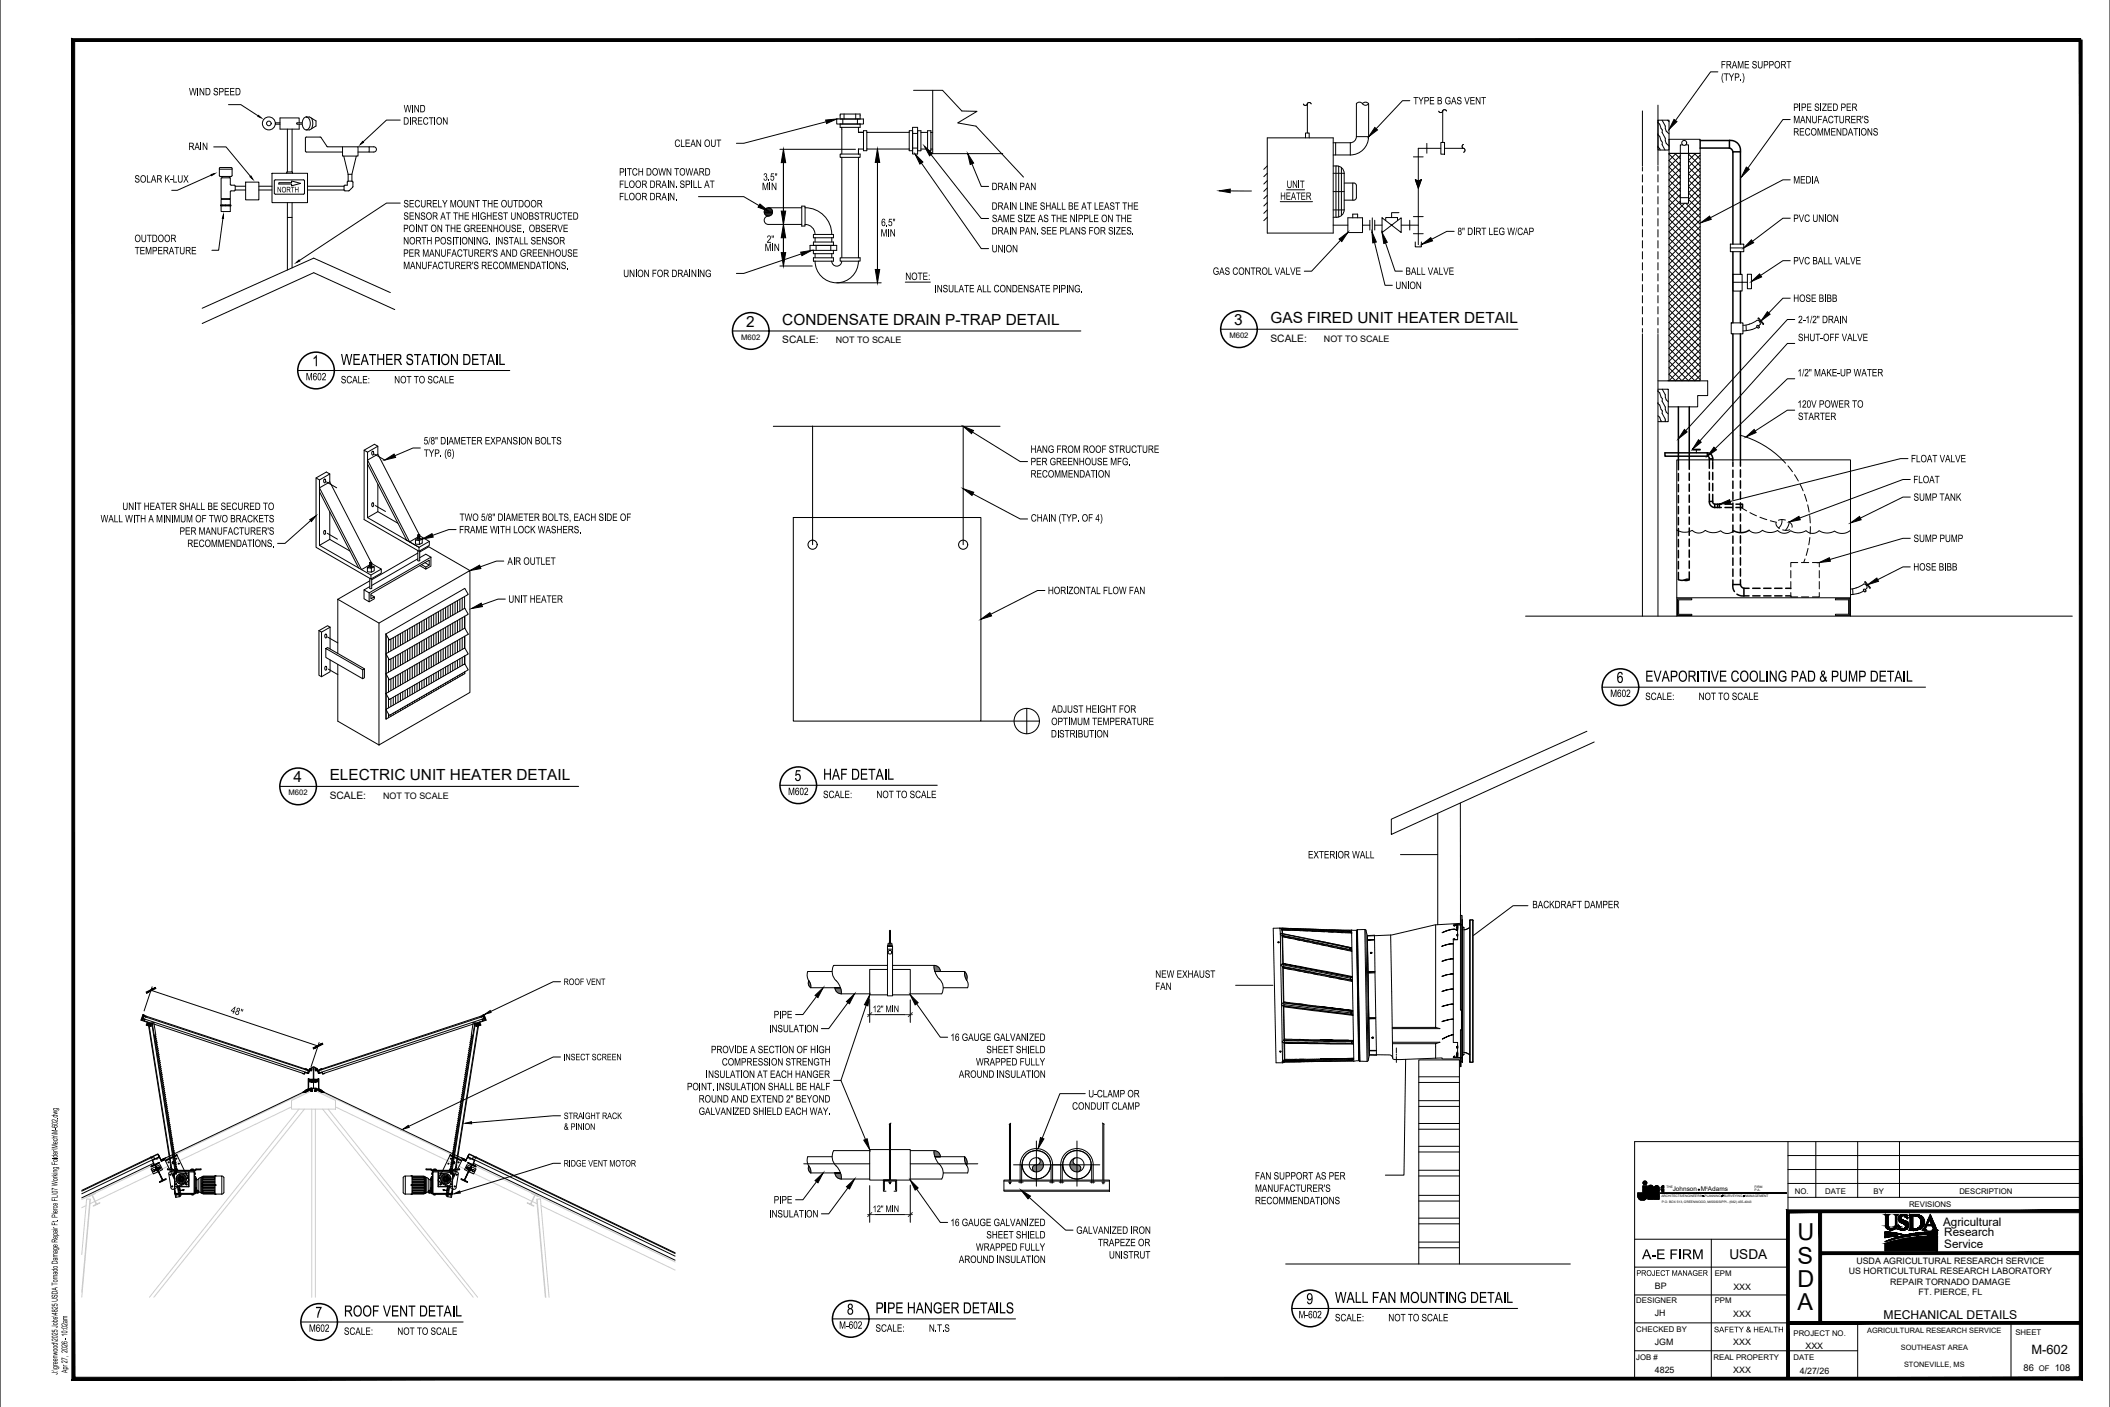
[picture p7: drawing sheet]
<svg xmlns="http://www.w3.org/2000/svg" width="914mm" height="610mm" viewBox="0 0 914 610" stroke-linecap="round" stroke-linejoin="round" font-family="sans-serif">
<defs><g id="words">
<g font-size="10.1">
<text x="779" y="537.4">U</text>
<text x="779" y="547.5">S</text>
<text x="779" y="557.6">D</text>
<text x="779" y="567.6">A</text>
</g>
<g font-size="7.4">
<text x="135.3" y="158.7">1</text>
<text x="147.7" y="158.1">WEATHER STATION DETAIL</text>
<text x="700.6" y="295.9">6</text>
<text x="713" y="295.3">EVAPORITIVE COOLING PAD &amp; PUMP DETAIL</text>
<text x="344.3" y="338.4">5</text>
<text x="356.7" y="337.8">HAF DETAIL</text>
<text x="367" y="569.6">8</text>
<text x="379.4" y="569">PIPE HANGER DETAILS</text>
<text x="566.1" y="565">9</text>
<text x="578.5" y="564.5">WALL FAN MOUNTING DETAIL</text>
<text x="136.7" y="570.9">7</text>
<text x="149.1" y="570.4">ROOF VENT DETAIL</text>
</g>
<g font-size="6.7">
<text x="323.3" y="141.5">2</text>
<text x="339" y="140.8">CONDENSATE DRAIN P-TRAP DETAIL</text>
<text x="534.9" y="140.8">3</text>
<text x="550.6" y="140.1">GAS FIRED UNIT HEATER DETAIL</text>
<text x="127.2" y="338.9">4</text>
<text x="142.9" y="338.2">ELECTRIC UNIT HEATER DETAIL</text>
</g>
<text font-size="6.6" x="711.6" y="545.5">A-E FIRM</text>
<text font-size="5.9" x="749.5" y="545.4">USDA</text>
<text font-size="5.6" x="880.3" y="586.6">M-602</text>
<text font-size="5.3" x="816.3" y="571.6">MECHANICAL DETAILS</text>
<g font-size="5.1">
<text x="842.1" y="531">Agricultural</text>
<text x="842.6" y="535.7">Research</text>
<text x="842.6" y="540.6">Service</text>
</g>
<g font-size="5">
<text x="745.8" y="29.6">FRAME SUPPORT</text>
<text x="745.8" y="35">(TYP.)</text>
<text x="81.9" y="41.3">WIND SPEED</text>
<text x="612.5" y="45.2">TYPE B GAS VENT</text>
<text x="174.7" y="54">DIRECTION</text>
<text x="175" y="48.7">WIND</text>
<text x="777.1" y="48">PIPE SIZED PER</text>
<text x="777.2" y="53.4">MANUFACTURER'S</text>
<text x="777.1" y="58.7">RECOMMENDATIONS</text>
<text x="81.7" y="65">RAIN</text>
<text x="292.3" y="63.6">CLEAN OUT</text>
<text x="268.3" y="76.1">PITCH DOWN TOWARD</text>
<text x="58.3" y="79.1">SOLAR K-LUX</text>
<text x="268.3" y="81.4">FLOOR DRAIN. SPILL AT</text>
<text x="330.2" y="82.4">MIN</text>
<text x="330.8" y="78.3">3.5&quot;</text>
<text x="429.7" y="82.4">DRAIN PAN</text>
<text x="557.6" y="81.4">UNIT</text>
<text x="777.2" y="79.5">MEDIA</text>
<text x="174.8" y="89.8">SECURELY MOUNT THE OUTDOOR</text>
<text x="268.3" y="86.7">FLOOR DRAIN.</text>
<text x="554.8" y="86.6">HEATER</text>
<text x="174.8" y="95.2">SENSOR AT THE HIGHEST UNOBSTRUCTED</text>
<text x="429.7" y="90.9">DRAIN LINE SHALL BE AT LEAST THE</text>
<text x="174.7" y="100.5">POINT ON THE GREENHOUSE. OBSERVE</text>
<text x="381.9" y="97.9">6.5&quot;</text>
<text x="429.7" y="101.6">DRAIN PAN. SEE PLANS FOR SIZES.</text>
<text x="429.9" y="96.2">SAME SIZE AS THE NIPPLE ON THE</text>
<text x="631.6" y="101.8">8&quot; DIRT LEG W/CAP</text>
<text x="777.1" y="96.1">PVC UNION</text>
<text x="58.3" y="104.9">OUTDOOR</text>
<text x="174.7" y="105.9">NORTH POSITIONING. INSTALL SENSOR</text>
<text x="332.3" y="105.2">2&quot;</text>
<text x="381.6" y="102.5">MIN</text>
<text x="58.4" y="110.2">TEMPERATURE</text>
<text x="174.7" y="111.2">PER MANUFACTURER'S AND GREENHOUSE</text>
<text x="331.4" y="108.8">MIN</text>
<text x="429.7" y="109.3">UNION</text>
<text x="174.8" y="116.6">MANUFACTURER'S RECOMMENDATIONS.</text>
<text x="525.6" y="119.1">GAS CONTROL VALVE</text>
<text x="609.1" y="119.1">BALL VALVE</text>
<text x="777.1" y="114.5">PVC BALL VALVE</text>
<text x="270.1" y="120">UNION FOR DRAINING</text>
<text x="392.3" y="121.3">NOTE:</text>
<text x="604.7" y="125.2">UNION</text>
<text x="405" y="126.6">INSULATE ALL CONDENSATE PIPING.</text>
<text x="777.1" y="130.8">HOSE BIBB</text>
<text x="779.3" y="140">2-1/2&quot; DRAIN</text>
<text x="779.2" y="147.8">SHUT-OFF VALVE</text>
<text x="132.5" y="164.8">M602</text>
<text x="147.7" y="166.1">SCALE:</text>
<text x="170.8" y="166.1">NOT TO SCALE</text>
<text x="779" y="163">1/2&quot; MAKE-UP WATER</text>
<text x="779" y="176.6">120V POWER TO</text>
<text x="779.2" y="182">STARTER</text>
<text x="183.6" y="192.5">5/8&quot; DIAMETER EXPANSION BOLTS</text>
<text x="183.7" y="197.9">TYP. (6)</text>
<text x="446.6" y="196.2">HANG FROM ROOF STRUCTURE</text>
<text x="446.6" y="201.5">PER GREENHOUSE MFG.</text>
<text x="828.1" y="200.3">FLOAT VALVE</text>
<text x="446.6" y="206.9">RECOMMENDATION</text>
<text x="829.1" y="209.3">FLOAT</text>
<text x="53" y="221">UNIT HEATER SHALL BE SECURED TO</text>
<text x="829.3" y="217">SUMP TANK</text>
<text x="43.6" y="226.3">WALL WITH A MINIMUM OF TWO BRACKETS</text>
<text x="199.2" y="225.7">TWO 5/8&quot; DIAMETER BOLTS, EACH SIDE OF</text>
<text x="446.7" y="226">CHAIN (TYP. OF 4)</text>
<text x="77.8" y="231.6">PER MANUFACTURER'S</text>
<text x="199" y="231">FRAME WITH LOCK WASHERS.</text>
<text x="81.2" y="237">RECOMMENDATIONS.</text>
<text x="829.3" y="234.8">SUMP PUMP</text>
<text x="219.9" y="244.7">AIR OUTLET</text>
<text x="829.1" y="247.2">HOSE BIBB</text>
<text x="454.1" y="257.4">HORIZONTAL FLOW FAN</text>
<text x="220.3" y="261.1">UNIT HEATER</text>
<text x="697.8" y="302">M602</text>
<text x="713" y="303.3">SCALE:</text>
<text x="736.1" y="303.3">NOT TO SCALE</text>
<text x="455.7" y="308.8">ADJUST HEIGHT FOR</text>
<text x="455.5" y="314.1">OPTIMUM TEMPERATURE</text>
<text x="455.4" y="319.5">DISTRIBUTION</text>
<text x="341.5" y="344.5">M602</text>
<text x="356.7" y="345.8">SCALE:</text>
<text x="379.8" y="345.8">NOT TO SCALE</text>
<text x="566.8" y="371.9">EXTERIOR WALL</text>
<text x="664.1" y="393.5">BACKDRAFT DAMPER</text>
<text x="500.7" y="423.6">NEW EXHAUST</text>
<text x="500.6" y="428.9">FAN</text>
<text x="99.7" y="438.8" transform="rotate(18 99.7 438.8)">48&quot;</text>
<text x="335.3" y="441.2">PIPE</text>
<text x="333.4" y="447.2">INSULATION</text>
<text x="411.9" y="451">16 GAUGE GALVANIZED</text>
<text x="308.1" y="456.3">PROVIDE A SECTION OF HIGH</text>
<text x="312.8" y="461.6">COMPRESSION STRENGTH</text>
<text x="423" y="461.6">WRAPPED FULLY</text>
<text x="427.5" y="456.3">SHEET SHIELD</text>
<text x="305.9" y="467">INSULATION AT EACH HANGER</text>
<text x="415.5" y="467">AROUND INSULATION</text>
<text x="297.7" y="472.3">POINT. INSULATION SHALL BE HALF</text>
<text x="302.8" y="477.7">ROUND AND EXTEND 2&quot; BEYOND</text>
<text x="471.6" y="475.4">U-CLAMP OR</text>
<text x="302.8" y="483">GALVANIZED SHIELD EACH WAY.</text>
<text x="464.6" y="480.8">CONDUIT CLAMP</text>
<text x="543.9" y="511">FAN SUPPORT AS PER</text>
<text x="335.3" y="521.4">PIPE</text>
<text x="543.9" y="521.7">RECOMMENDATIONS</text>
<text x="543.9" y="516.4">MANUFACTURER'S</text>
<text x="333.4" y="527.5">INSULATION</text>
<text x="411.9" y="531.2">16 GAUGE GALVANIZED</text>
<text x="427.5" y="536.6">SHEET SHIELD</text>
<text x="466.4" y="534.6">GALVANIZED IRON</text>
<text x="475.8" y="539.9">TRAPEZE OR</text>
<text x="423" y="541.9">WRAPPED FULLY</text>
<text x="480.6" y="545.3">UNISTRUT</text>
<text x="415.5" y="547.2">AROUND INSULATION</text>
<text x="363.6" y="575.7">M-602</text>
<text x="562.8" y="571.1">M-602</text>
<text x="578.5" y="572.5">SCALE:</text>
<text x="601.7" y="572.5">NOT TO SCALE</text>
<text x="133.9" y="577">M602</text>
<text x="149.1" y="578.3">SCALE:</text>
<text x="172.2" y="578.3">NOT TO SCALE</text>
<text x="379.4" y="577">SCALE:</text>
<text x="402.5" y="577">N.T.S</text>
</g>
<g font-size="4.5">
<text x="378.2" y="438.5">12&quot; MIN</text>
<text x="378.2" y="525.1">12&quot; MIN</text>
</g>
<g font-size="4.4">
<text x="339" y="148.8">SCALE:</text>
<text x="550.6" y="148">SCALE:</text>
<text x="142.9" y="346.1">SCALE:</text>
</g>
<g font-size="4.3">
<text x="244.2" y="426.8">ROOF VENT</text>
<text x="244.2" y="459.4">INSECT SCREEN</text>
<text x="244.3" y="484.8">STRAIGHT RACK</text>
<text x="244.3" y="489.5">&amp; PINION</text>
<text x="244.2" y="505.4">RIDGE VENT MOTOR</text>
</g>
<g font-size="4.1">
<text x="876.9" y="594.2">86</text>
<text x="890.4" y="594.2">108</text>
</g>
<g font-size="4">
<text x="24.9" y="595.6" transform="rotate(-90 24.9 595.6)">J:\greenwood\2025 Jobs\4825 USDA Tornado Damage Repair Ft. Pierce FL\07 Working Folder\Mech\M-602.dwg</text>
<text x="29.2" y="594.8" transform="rotate(-90 29.2 594.8)">Apr 27, 2026 - 10:02am</text>
</g>
<g font-size="3.9">
<text x="362.2" y="148.8">NOT TO SCALE</text>
<text x="573.7" y="148">NOT TO SCALE</text>
<text x="166" y="346.1">NOT TO SCALE</text>
</g>
<g font-size="3.8">
<text x="804.5" y="547.6">USDA AGRICULTURAL RESEARCH SERVICE</text>
<text x="709.1" y="552.8">PROJECT MANAGER</text>
<text x="801.2" y="552.1">US HORTICULTURAL RESEARCH LABORATORY</text>
<text x="819.2" y="556.5">REPAIR TORNADO DAMAGE</text>
<text x="717.2" y="558.5">BP</text>
<text x="751.2" y="558.7">XXX</text>
<text x="831.4" y="561">FT. PIERCE, FL</text>
<text x="717.2" y="570.3">JH</text>
<text x="751.1" y="570.5">XXX</text>
<text x="742.8" y="577.2">SAFETY &amp; HEALTH</text>
<text x="717.2" y="582.7">JGM</text>
<text x="751.1" y="582.8">XXX</text>
<text x="782.4" y="584.5">XXX</text>
<text x="717.2" y="594.9">4825</text>
<text x="751.1" y="595">XXX</text>
<text x="779.9" y="595.2">4/27/26</text>
</g>
<text font-size="3.7" x="120.1" y="83.4">NORTH</text>
<g font-size="3.4">
<text x="777.9" y="517.3">NO.</text>
<text x="791" y="517.3">DATE</text>
<text x="811.9" y="517.3">BY</text>
<text x="849.1" y="517.2">DESCRIPTION</text>
<text x="827.3" y="522.8">REVISIONS</text>
<text x="743.1" y="552.9">EPM</text>
<text x="709.1" y="564.5">DESIGNER</text>
<text x="743.1" y="564.7">PPM</text>
<text x="709.1" y="576.9">CHECKED BY</text>
<text x="777.2" y="578.9">PROJECT NO.</text>
<text x="873.4" y="578.4">SHEET</text>
<text x="709.1" y="589.1">JOB #</text>
<text x="742.6" y="589">REAL PROPERTY</text>
<text x="777.2" y="589.2">DATE</text>
<text x="883.6" y="594.2">OF</text>
</g>
<g font-size="3.3">
<text x="321.2" y="147.2">M602</text>
<text x="532.8" y="146.5">M602</text>
<text x="125.1" y="344.6">M602</text>
</g>
<g font-size="3.2">
<text x="809.2" y="577.6">AGRICULTURAL RESEARCH SERVICE</text>
<text x="823.7" y="585">SOUTHEAST AREA</text>
<text x="825.1" y="592.4">STONEVILLE, MS</text>
</g>
<text font-size="2.8" x="724.9" y="516.2">Johnson M Adams</text>
<text font-size="1.9" x="739.3" y="515.3">c</text>
<g font-size="1.4">
<text x="722.2" y="514.7">THE</text>
<text x="760.4" y="514.6">FIRM</text>
<text x="720" y="518.7">ARCHITECTS/ENGINEERS</text>
<text x="720.1" y="521.3">P.O. BOX 513, GREENWOOD, MISSISSIPPI - (662) 455-4943</text>
<text x="738.7" y="518.7">PLANNING</text>
<text x="747" y="518.7">SURVEYING</text>
<text x="756.4" y="518.7">MANAGEMENT</text>
<text x="760.4" y="516">P.A.</text>
</g>
</g></defs>
<!-- layer: M-TEXT -->
<g fill="none" stroke="#000" stroke-width=".43">
<path d="M711.8 48.1v23.9M718.5 52.1h4.8v12.9h-4.8zM718.5 45.6v26M711.8 72.5v1.6M711.8 75.7v3.2M718.5 72v2.1M718.5 75.7v3.2M723.3 60.3h13.5v6.2h-13.5zM729.2 62.8h-1v25.3h3.5v-25.3h-1.1M736.8 60.9v3.6M711.8 80.5v3.1M711.8 85.2v3.2"/>
<path d="M711.8 90v3.2M711.8 94.7v3.2M711.8 99.5v3.2M718.5 80.5v3.1M718.5 85.2v3.2M718.5 90v3.2M718.5 94.7v3.2M718.5 99.5v3.2M728.2 85.6h3.5M711.8 104.3v3.1M711.8 109v3.2M711.8 113.8v3.2"/>
<path d="M711.8 118.6v3.1M718.5 104.3v3.1M718.5 109v3.2M718.5 113.8v3.2M718.5 118.6v3.1M749.9 105.8h5.8v3.3h-5.8zM749.9 107.4h5.8M751 118.9h4v7.2h-4zM757.3 118.8h1.7v6.3h-1.7zM169.2 126.8l-33.2-15-48.4 21.8M171.1 134.1l-35.1-15.9-48.4 22M711.8 123.3v3.2"/>
<path d="M711.8 128.1v3.2M711.8 132.8v3.2M711.8 137.6v3.2M718.5 123.3v3.2M718.5 128.1v3.2M718.5 132.8v3.2M718.5 137.6v3.2M750.3 139.9h5v4.8h-5zM751 122.3h6.3M761.5 138.7l-2.8 1.5-3.4 .7M761.5 138.7a1.19 1.19 0 0 1 1.3 1 1.19 1.19 0 0 1-.8 1.4 .43 .43 0 0 0-.6 0 .43 .43 0 0 0 .1 .6M761.9 137.9l.2-.2 2.2 2.7-.2 .2z"/>
<path d="M763 139.2l-.3 .2M711.8 142.4v1.6M711.8 144.7v122.3M718.5 142.4v2M718.5 144.9v122.1M756.7 140.9l.1 2.4M759.2 142.8l-3.9 .6M761.4 141.7l-2.2 1.1M762.1 141.2l.5 .6-.7 .5-.4-.5M718.5 165h21.6v6.4h-4.4v4.9h-12.7v-7.7h-4.5M722.9 176.3v6.4h-4.3M723.3 165v-98.5h13.5v98.5h-14"/>
<path d="M733.5 194.6h3.3v.4h-3.3zM735.1 195v1.2M754.1 188.6a41.4 41.4 0 0 1 18.5 10.8M772.6 199.4l1.2 1.3M754.5 219.9l2.4 1.4M774.8 201.9l2 2.5M777.7 205.7l1.6 2.7M780.1 209.8l1.3 2.9M782 214.2l1 3M783.4 218.7l.6 3.1M758.3 222.1l2.9 1.4M762.7 224.1l3 1"/>
<path d="M767.2 225.6l2.7 .7M769.7 226.5a2.45 2.45 0 0 0 1.4 2.5M772.2 225.1a3.8 3.8 0 0 1-1.4 3.6M773.7 225.3l-1.4-.2-1.6 .3M775.1 225.9a2.42 2.42 0 0 1 1.5 2.5M775.4 226.1l-.5 2-1.2 1.7M775.6 229.5l-1.3 .3-1.8-.2M783.5 237.6l-.8 3.1M784.2 223.4l.3 3.2M784.3 232.9l-.4 3.2M784.5 228.2v3.1M726.7 259h75.2"/>
<path d="M727 259.4h6.1v.5h-5.6v6.3h5.6v.5h-6.1zM776.1 247.2v3.2M776.1 252v3.1M776.1 256.7v1.9h3M779.1 243.7h-3v1.9M780.7 243.7h3.1M780.7 258.6h3.1M782.2 242.2l-.6 1.6M785.4 243.7h3v1.9M788.4 256.7v1.9h-3M788.4 247.2v3.2M788.4 252v3.1"/>
<path d="M795.4 259.4h6.2v7.2h-6.2v-.5h5.7v-6.2h-5.7zM802.9 255.2l.1 2.4M805.5 257l-3.6 .7M807.7 256l-2.3 1.1M808.1 252.2l.2-.2 2.3 2.7-.3 .2zM808.3 255.5a.43 .43 0 0 0-.6-.2 .43 .43 0 0 0 0 .7M808.4 255.5l.4 .6-.6 .4-.5-.5M809 254.8l-.7 .7M809.1 254.8a1.31 1.31 0 0 0-.7-1.6 1.31 1.31 0 0 0-1.7 .5l-2.8 1.2-2 .3M809.2 253.5l-.3 .2M661.1 267h237M726.7 267v-67.8h75.2v67.8"/>
<path d="M687.7 316.8l-84.7 38.1v6.6l87.9-40M623.1 352.4v48.2M632.9 347.9v48.7M242.9 425.3h-3.2l-27.1 13M242.9 458h-3.2l-62.6 30M614.8 466.5h17.7M614.8 469h17.7M614.8 476.9h17.7M614.8 479.4h17.7M242.9 483.4h-3.2l-35.4 3.1M614.8 486.8h17.7M614.8 489.2h17.7"/>
<path d="M614.8 496.7h17.7M614.8 499.1h17.7M242.9 504h-3.2l-40.4 12.4M614.8 507h17.7M614.8 509.5h17.7M614.8 517.9h17.7M614.8 520.4h17.7M614.8 527.8h17.7M614.8 530.2h17.7M614.8 538.1h17.7M614.8 547.6v-88.4h17.7v88.4M614.8 540.6h17.7"/>
<circle cx="729.9" cy="61.9" r="1.07"/>
</g>
<!-- layer: M-Pipe-Ref -->
<g fill="none" stroke="#000" stroke-width=".43">
<path d="M119.3 53.2h2M119.3 53.8h2M124.5 55.9v18.6M126.6 55.9v18.6h-2.2l-.2 .6M128.8 53.8h2.1M129.6 53.2v-2.1h-8.3v4.8h8.3v-2.1M130.9 53.2l-2.2 .1 .1 .5M131.8 51.1a1.63 1.63 0 0 1 1.9-.1 1.63 1.63 0 0 1 .7 1.7 2.41 2.41 0 0 1-2.1 3.5 3.6 3.6 0 0 1-.5-5.1zM132.3 59.8l.5-.4h6.1l3 4.2h6.5v2.3M132.4 59.8v5.6M132.7 50.7h1.5l2.7 1.7v2.2l-2.7 1.7h-1.5M134.9 51.1a4.7 4.7 0 0 1 0 4.7"/>
<path d="M718.5 58.4l.7 .7 1.2 2.5-.1 1.1 1.3 2.3M718.5 53.1l.7 .7 1.2 2.5-.1 1.1 1.4 2.5 .4 2.2 1.2 1.2M718.5 58.4h.1M718.5 53.1h.1M720.3 52.1l1.4 2.5 .4 2.3 1.2 1.1M722.6 52.1l.7 .6M95.1 73.3h5.5M95.4 76.4l-.3-.3v-3.2l.3-.3h5l.2 3.5-.4 .3M95.4 76.5h4.8M96.2 76.5v.5M99.4 76.5v.5M106.4 78.9h5.8v7.7h-5.8z"/>
<path d="M117.9 75.1h15.4v12.7h-15.4zM118.9 78.1l12.8-.1 .2 5.9-.4 .2h-12.4zM126.6 74.5l.1 .6M132.3 65.4l.5 .5h15.6M148.4 63.6h6.8v4h-6.8v-1.7M149 67.6l1.9 7.9M150.5 78.9v1.3h-1M150.9 75.5v3M150.9 78.5l-.4 .4M150.9 78.5h1.6M152.5 78.5l.5 .4M152.5 75.5v3"/>
<path d="M153 78.9l-.1 2.1-1.7 1.6h-1.9l-.2-1.9M154.4 67.6l-1.9 7.9h-1.6M155.2 63.6h4.8v2.3h-4.8M160 63.6h2a1.13 1.13 0 0 1 1.1 1.1 1.13 1.13 0 0 1-1.1 1.2h-2M718.5 63.7l1 1.3M718.5 63.7h.1M723.6 66.5l-.3 .2 4.9 4.9M725.8 66.5l2.4 2.3M726.4 66.5l-3.1 3.1 4.9 4.9M728.2 67.4l-4.9 4.9 4.9 5M728.2 70.3l-4.9 4.9 4.9 4.9M728.2 73l-4.9 5 4.9 4.9"/>
<path d="M728.2 75.9l-4.9 4.9 4.9 4.9M728.2 78.7l-4.9 4.9 13.5 13.5M731.7 78l5.1 5M731.7 75.2l5.1 5M732 66.5l-.3 .2 5.1 5.1M734.3 66.5l2.5 2.5M734.8 66.5l-3.1 3 5.1 5.1M736.8 67.3l-5.1 5 5.1 5.1M736.8 70.1l-5.1 5M736.8 72.9l-5.1 5M736.8 75.7l-5.1 5M736.8 78.5l-5.1 5"/>
<path d="M95.6 88.8h4.5v.4h-4.5zM95.8 88.8v-2.4h4v2.4M96.4 88.8v.4M97.8 88.8v.4M99.3 88.8v.4M99.8 89.2v2.5h-4v-2.5M100.2 80.2l-.4-.3v-2.9h-4v9.1h4l.1-3.2 2-.4v-1.8M100.2 80.2h1.3M101.5 80.2l.4 .5M101.9 80.7h4.5M101.9 82.3h4.5M112.2 80.7h5.7"/>
<path d="M112.2 82.3h5.7M124.5 87.8v29.2M124.5 94.2h2.1M126.6 87.8v28.3M133.3 80.7h15.8M133.3 82.3h15.8M149.5 80.2l-.4 .5M728.2 81.5l-4.9 4.9 13.5 13.5M728.2 84.3l-4.9 4.9 13.5 13.5M728.2 87.1l-4.9 4.9 13.5 13.5M730 88.1l-6.7 6.7 13.5 13.5M730.6 88.1l6.2 6.2"/>
<path d="M731.7 86.4l5.1 5.1M731.7 83.6l5.1 5M731.7 80.8l5.1 5.1M736.8 84.1l-13.5 13.5 13.5 13.5M736.8 86.9l-13.5 13.5 13.5 13.5M736.8 89.7l-13.5 13.5 13.5 13.5M736.8 92.5l-13.5 13.5 13.5 13.5M736.8 95.3l-13.5 13.5 13.5 13.5M736.8 98.1l-13.5 13.5 13.5 13.5M736.8 81.3l-5.1 5.1M736.8 100.9l-13.5 13.5 13.5 13.5M736.8 103.8l-13.5 13.4 13.5 13.5"/>
<path d="M736.8 106.6l-13.5 13.5 13.5 13.4M736.8 109.4l-13.5 13.5 13.5 13.5M736.8 112.2l-13.5 13.5 13.5 13.5M736.8 115l-13.5 13.5 13.5 13.5M736.8 117.8l-13.5 13.5 13.5 13.5M736.8 120.6l-13.5 13.5 13.5 13.5M736.8 123.4l-13.5 13.5 13.5 13.5M736.8 126.2l-13.5 13.5 13.5 13.5M736.8 129l-13.5 13.5 13.5 13.5M736.8 131.8l-13.5 13.5 13.5 13.5M736.8 134.6l-13.5 13.5 13.5 13.5M736.8 137.4l-13.5 13.5 13.5 13.5"/>
<path d="M736.8 145.9l-13.5 13.4 5.6 5.7 7.9-7.9M736.8 140.2l-13.5 13.5 11.2 11.3 2.3-2.3M736.8 148.7l-13.5 13.5 2.8 2.8 10.7-10.7M736.8 143l-13.5 13.5 8.4 8.5 5.1-5.1M736.8 151.5l-13.5 13.5M718.5 169.6l.7 .6 1.2 2.5-.1 1.1 1.4 2.5 .4 2.3 .8 .7M718.5 174.9l.7 .6 1.2 2.5-.1 1.1 1.4 2.5v1.1M718.5 174.9h.1M718.5 169.6h.1M720.4 168.6l1.3 2.4 .4 2.3 .9 .8M722.8 168.6l.2 .2M718.5 180.1l.7 .7 .7 1.9"/>
<path d="M719.9 182.7h.1M721.7 182.7h.1M726.7 229.6a6.5 6.5 0 0 0 6.6 .2 4 4 0 0 0 5.7 0 6.5 6.5 0 0 0 6.7 .2 3.9 3.9 0 0 0 5.6 0M758 229.7a4.1 4.1 0 0 0 5.8 0 6.3 6.3 0 0 0 6.6 .1 4 4 0 0 0 5.6 .1 6.4 6.4 0 0 0 6.7 0 3.9 3.9 0 0 0 5.6 0 6.4 6.4 0 0 0 6.7 .2 5.7 5.7 0 0 0 6.9-.3M633.2 396.6v40.9l.4 .4M637.1 398.6l1.3 .1-.2 61.5-1.3-.1zM637.1 398.6v61.6M638.2 398.6v61.6M553.7 408.2l.4-.2 .2 .4zM553.8 408.4h.5M554.7 402.3l.2 2.3M554.7 402.3l.7 .3"/>
<path d="M554.9 404.7l.1 13.3M555 418.2l.4 16.9M555.2 402.3l-3.4-.1 1.2 58.3h3l.7-.6M555.4 402.1l29.5 1.2 .7 .4M555.5 402.5v.4l30.3 1.4M555.5 402.7l29.9 1.3-.2-.2-7.5-.5-22.2-.8-.1-.4 29.4 1.3M555.5 402.9l3.7 .2M555.6 402.9v1.6M555.7 417.6h.4l-1.1 .4 .7 .8M555.7 402.6h-.3l.2 .2M555.7 402.8l.1 1.7M555.7 402.2l-1 .1"/>
<path d="M555.8 404.5l29.9 6.2-15.6-3.3M555.8 404.5l-1 .1 .7 .7M555.8 405.8l-.2-.3 29.9 6.3-.2-.4M555.8 405.8l.3 11.6-.3 .2M555.8 404.5v.8l29.4 6.1-.2-.7 .6 1M555.8 405.8l3.7 .8M555.8 404.7l27.3 5.7 2.1 .2M556.1 419.4l.1 15-.5-15.6h.4v.6l29.9 5.8M556.1 419.4l-.2-.4 29.7 5.8v-.4M556.1 419.4l3.6 .7M556.1 418.1l29.1 5.7M561 403.1h2.1"/>
<path d="M561.4 407l1.9 .4M564.7 403.2l2 .1M565 407.7l1.8 .4M568.6 403.5h2.1M568.9 408.5l2 .5M572.5 403.6l1.7 .1M572.7 409.3l1.6 .4M575.7 403.8l2 .1M575.8 410l2 .4M576.1 402.9l9.6 .1M579.5 403.9l2.3 .2M579.5 410.8l2.4 .5"/>
<path d="M584.9 403.3l-.1 .1M584.9 403.4l.8 .3 .1 .5M585.3 403.8l-.5-.4 .7 .6M585.4 404l.4 .3zM585.5 411.7l.3 .5zM585.5 410.7h.1M585.6 403.7h.1M585.7 410.7l.1 1.4M585.7 410.7h-.7M585.7 412.2l-29.9-6.4v-.5h-.3l.4 12.3M587.8 403.1h.2M587.8 403.1l-2.1-.1 1 56.8"/>
<path d="M587.8 403.1l1.1 56.4M588 403.1l1 56.5M588.2 402.9l1.1 56.9M588.3 402.8l1 57M588.3 402.8l-.3 .3M591.5 402.7l-3.2 .1M591.5 402.7l.4 .3M591.5 402.7l.9 57.2M591.9 403l.6 2.3M591.9 403l1 56.5M592.5 405.3l.1 .1M592.5 405.3l.9 51.9"/>
<path d="M592.6 405.4l3-.2 .1 1.8M592.6 405.4v1.8M592.6 407.4l.3 13.8M592.8 407.2l-.3 .1h3.2v-.3l-2.9 .4M593.9 412.9l.6-.1-.1 .2zM593.9 412.9h.7M594.5 412.9l-.6 .1M595.7 407.3l.2 13.7M602.7 405.1l.8 53.3M622.2 400.7v44.4l1.8 .6h-20.6M625 404l1.6-.7a5.7 5.7 0 0 1 4.7-.3l.1 .2a2.78 2.78 0 0 0-3.3-.2zM629.8 407.1h1.9"/>
<path d="M629.8 407.1v44.6h1.9v6.5M629.8 408.9l-1.7 .1-3.2 1 3.2-.9 1.7-.1M629.8 415.4l-2.1 .2-2.8 1 2.8-.9 2.1-.2M631.4 404.8v.6M631.4 405.1v.3M631.4 402.3v.3M631.4 401v.7M631.4 401.3v.4M631.4 405.4h.2M631.4 402.6h.2M631.4 401.7h.2M631.6 401.7h-.5l.3 .9"/>
<path d="M631.6 404.7h.1M631.6 405.5h.1M631.6 402.6l.1 .1M631.6 404.8v.3M631.6 404.7v.8M631.6 401.9v.4M631.6 401.9v.7M631.6 401v.3M631.6 401v.7M631.7 400.7v6.4h-1.9M631.7 404.7v.8zM631.7 401.8v.9z"/>
<path d="M631.7 400.9v.8zM631.7 400.7l1.9-.1zM631.7 400.7h-1.9l.5 .6v-.4l1.3 .1M631.7 403v.1M631.7 401.8l-.1 .1M632.9 400.1l-10.9 .6-18.8 4.4-10.7 .4 .9 51.4 8.6 .2a2.19 2.19 0 0 1 1.8 1.8l3.2 .2 18-.7 .2 .4h7.7M633.6 402.8v-6.2h-.7v41l.4 .3v7.9l-.4 .5v15.9h.3v-2.2M633.8 401.7l.6 .3zM634.4 402v54.9l-.6 .2M634.4 402.8l1.3-.3 1.2-.7-1.2 .7zM555.4 435.4l.2 15.9M556 434.6l30 3.5"/>
<path d="M556 435.8l-.7-.7 1.1-.5v1.2l9.1 1.2 20.2 2.5-.2-.6 .2-.6a.69 .69 0 0 0-.2 .7 .69 .69 0 0 0 .5 .5M556.4 435.3l29.1 3.6M561.7 420.4l1.9 .4M562.8 434.9l2 .3M565.2 421.2l1.9 .3M569.1 421.9l2 .4M571.9 436.1l-15.5-2.1v.6l29.6 3.6M571.9 436.1l14.3 1.7zM576 423.3l2.1 .3M579.8 424l2.2 .4M585.7 423.4l-29.6-5.8v-.2l29.8 5.8-29.8-5.6v1.2l29.4 5.8-.3-.5 .3-.7a.74 .74 0 0 0-.3 .7 .74 .74 0 0 0 .6 .6M585.7 424.7l.3 .5z"/>
<path d="M585.8 439.4l-29.6-3.4 .3 14.5-.5-14.7h.4v.4l29.9 3.7M585.9 439.6l.4 .3zM585.9 423.1l-.3 .3M586 438.1l.3-.3-.5 .5M586 423.3v1.7M586.3 437.9v1.9M592.9 421.5l.3 19.5M593 421.1l2.9-.1zM593 421.1l-.2 .1 .2 .4 2.9-.1 .3 19.4-3.1 .1 .2 .4 2.9-.1-2.8 .1M593 421.2l-.2 .2M624.9 423l2.5-.8 2.4-.2-2.1 .2zM629.8 428.5l-3.2 .4-1.7 .7 2.5-.8 2.4-.2"/>
<path d="M629.8 435l-1.7 .2-3.2 .9 4.9-1M633.6 438.1v21.4l-.4 .5M554.6 455.5h.5M554.6 455.5h.6l-.4 .3zM555.6 459.8l1-.3 .1 .6zM555.6 451.6l.2 8.9M555.9 460l.5 .1M556.3 450.8l.3-.3 29.6 .6 .2-.3-.4 .6M556.4 451.8l-.8-.5 1-.5v1l9.8 .2M556.4 459.6h.1M556.5 459.6l-.1 .5M556.5 459.5l30.2 .3"/>
<path d="M556.5 459.5l-.2 .2M556.6 451.5l29 .5 .4-.7-.3 .6 .3 .3M556.7 459l-.2 .3M561.7 459l-4.8 .7M563.1 450.3l2 .1M563.1 458.9h2M566.4 452l-9.8-.2 5.6 .3 24.2 .2M566.4 452l20.1 .2M570.1 459.7l-13.9 .1M572.1 450.5l-15.5-.3v.6l29.4 .5M572.1 450.5l14.3 .3zM572.2 458.8l-15.5 .2-.1 .5 19.8-.2 9.6-.3 .3-.2-.6 .6 .4-.4"/>
<path d="M572.2 458.8l14.3-.3zM577.1 459.7l-20.7 .4M585.7 451.9l.1 .3M585.8 459.5v.1M585.9 452.2h.6M586.1 459.3l-7.7 .4-21.8 .3-.2-8.2 .3 .1 .1 7.9M586.3 452.1l-.1 .1M586.3 451.1l-.3 .2M586.3 458.8l-29.7 .4-.2 .3M586.4 450.9l.1 1.3M586.5 458.5h.1M586.6 459.1l-.5 .3"/>
<path d="M586.6 459.1l-.9 .4-29 .6M586.6 458.5v.6M588.9 459.5l-2.2 .3M588.9 459.5l.1 .1M589 459.6l.3 .2M589.3 459.8h.1M589.3 459.8l3.1 .1M593.1 441.1l.3 .2M593.2 441.3l.2 13.8M593.4 457.2l-.5 2.4-.5 .3M593.4 455.3l.1 1.8M593.5 457.1l-.1 .1"/>
<path d="M593.7 455.1h2.8h-3.1l.3 .2M594.6 449.5h.6M594.6 449.5h.5M596.2 441.3l.3 13.8M596.5 455.3v1.9l-3-.1M603.5 452.2h18.7M603.5 451.6h20.5l-1.8 .6M605.1 454v2.2M605.1 456.7v.5M605.1 457.8v2.5M622.2 445l-18.8 .1M622.2 452.2v6.3"/>
<path d="M629.8 448.2l-2.1 .6-2.6 1.5 2.6-1.4 2.1-.6M629.8 441.5l-4.9 1.2 4.9-1.1M631.4 457.5v.3zM631.4 457.5v-.3v.3M631.4 456.5v.4zM631.4 456.5v-.3v.3M631.4 453.7v.3zM631.4 453.3v.4zM631.4 457.2h.2M631.4 457.8h.2M631.4 457.5h.2M631.4 456.2h.2"/>
<path d="M631.4 456.5h.2M631.4 453.3h.2M631.4 454h.2M631.4 453.7h.2M631.6 457.9h.1M631.6 456.9h.1M631.6 454l.1 .1M631.6 456.9l-.5 .2h.6M631.6 457.1v.8M631.6 456.2v.7M631.6 453.3v.7M631.6 457.1h.1"/>
<path d="M631.6 456.2h.1M631.7 458.2h1.9M631.7 457.9l-1.4 .1v-.5l-.5 .5 1.9 .2M631.7 457.1v.8zM631.7 456.2v.7zM631.7 453.2v.9zM631.7 453.2l-.1 .1M633.6 445.9l-.4 .5v13.6M634.4 456l1.1 .2 1.4 .9-1.4-.9zM633.6 460.2h.2M633.6 460.2l.2-61.6v61.6M636.9 460h1.5"/>
<path d="M557.2 547.6h123.3"/>
<circle cx="116.5" cy="53.5" r="2.8"/>
<circle cx="116.5" cy="53.5" r="1.01"/>
<circle cx="594.2" cy="412.7" r=".28"/>
<circle cx="594.8" cy="449.6" r=".3"/>
<circle cx="594.9" cy="449.6" r=".24"/>
</g>
<!-- layer: M-ANNO-TEXT -->
<g fill="none" stroke="#000" stroke-width=".43">
<path d="M744.5 31.1h-3.2l-15.2 21.1M99 45.3h5.4l7.5 4.9M173.4 52h-5.9l-10.2 9.5M423 54.7l20.5 22M775.8 51.8h-3.2l-15.2 21.1M91.6 75.8l-14.8 6.7h-2.4M92.6 63.6h5.4l10.5 12.8M338 64.7h32.7M339.5 67.6v29.6v-26.3M775.8 77.9h-3.2l-31.4 16.4M96.6 94.6l-1.9 13.8h-2.9M173.4 88h-5.9l-37.7 24.9"/>
<path d="M554.8 87.4h14M775.8 94.6h-3.2l-13.1 9.9M338 115.3h14M339.5 100.1v15.2M775.8 112.9h-3.2l-9.6 6.4M362.6 122.5h19.3M380.3 122.5v-57.9v57.9M775.8 129.2h-3.2l-6.1 6.4M777.8 138.4h-3.2l-44.1 48.2M777.8 148.8h-3.2l-37.9 42.3M777.8 177.7h-3.2l-14 9.1M777.8 164.1h-3.2l-31.3 30.2"/>
<path d="M826.9 198.7h-3.2l-74 18.6M827.8 215.4h-3.1l-18.5 9.1M827.8 207.8h-3.1l-44.8 16.7M827.8 233.2h-3.1l-31.7 9.2M827.8 245.6h-3.1l-11 5.6M606.9 370.3h16.2M662.2 392.4h-6.5l-17.2 12.9M535.5 426.9h16.1M609.2 459l-.8 50.1h-8"/>
</g>
<!-- layer: M-Pipe-Ref -->
<path d="M120.8 79.2h5.6v-.8l3.8 1.1-3.8 1v-.8h-5.6z" fill="none" stroke="#000" stroke-width=".44"/>
<!-- layer: M-ANNO-TEXT -->
<g fill="#000" stroke="#000" stroke-width=".43">
<path d="M112 50l1.2 1.1-1.5-.7zM725.4 51.8l1.3 .9-3.4 3.4zM91.5 75.6l1.6-.4-1.4 .9zM108.3 76.6l.5-.4 .8 1.4zM157.1 61.3l.4 .4-1.3 .9zM339.5 64.7l1 5.8h-1.9zM380.3 64.6l.9 5.8h-1.9zM756.8 72.4l1.3 .9-3.4 3.4zM96.8 93l.1 1.7-.5-.1zM338.6 91.5h1.9l-1 5.7zM737 96.5l3.9-2.9 .7 1.4zM128.4 113.7l1.2-1.1 .3 .5z"/>
<path d="M339.5 97.2l1 5.8h-1.9zM338.6 109.5h1.9l-1 5.8zM379.3 116.8h1.9l-.9 5.7zM759 103.9l1 1.3-4.3 2.2zM759 122l3.6-3.3 .8 1.3zM765.9 135l1.2 1.1-3.9 2.9zM730 186.1l1.1 1-3.7 3zM736.1 190.5l1.2 1.1-3.8 3zM742.8 193.8l1.1 1.1-4 2.8zM756.6 189.3l3.6-3.2 .8 1.3zM745.1 218.4l4.5-1.9 .4 1.5zM775.4 226.1l4.2-2.4 .6 1.5z"/>
<path d="M801.9 226.6l4-2.8 .7 1.4zM788.4 243.7l4.4-2.1 .4 1.6zM809.5 253.3l3.9-2.9 .7 1.5z"/>
</g>
<!-- layer: M-Pipe-Ref -->
<g fill="#000">
<circle cx="585.4" cy="403.6" r=".18"/>
<circle cx="629.8" cy="407.1" r=".18"/>
<circle cx="630" cy="407.1" r=".18"/>
<circle cx="630.2" cy="407.1" r=".18"/>
<circle cx="630.3" cy="407.1" r=".18"/>
<circle cx="630.4" cy="407.1" r=".18"/>
<circle cx="631.1" cy="407.1" r=".18"/>
<circle cx="631.7" cy="405.3" r=".18"/>
<circle cx="631.7" cy="405.5" r=".18"/>
<circle cx="631.7" cy="402.1" r=".18"/>
<circle cx="631.7" cy="401.7" r=".18"/>
<circle cx="631.7" cy="402.4" r=".18"/>
<circle cx="631.7" cy="401.5" r=".18"/>
<circle cx="631.7" cy="402.7" r=".18"/>
<circle cx="631.7" cy="401.9" r=".18"/>
<circle cx="631.7" cy="405" r=".18"/>
<circle cx="631.7" cy="401.1" r=".18"/>
<circle cx="586.3" cy="459.1" r=".18"/>
<circle cx="631.4" cy="457.2" r=".18"/>
<circle cx="631.4" cy="456.2" r=".18"/>
<circle cx="631.7" cy="457.7" r=".18"/>
<circle cx="631.7" cy="457.4" r=".18"/>
<circle cx="631.7" cy="456.9" r=".18"/>
<circle cx="631.7" cy="457.1" r=".18"/>
<circle cx="631.7" cy="456.4" r=".18"/>
<circle cx="631.7" cy="453.2" r=".18"/>
<circle cx="631.7" cy="454.1" r=".18"/>
<circle cx="631.7" cy="456.7" r=".18"/>
<circle cx="631.7" cy="453.9" r=".18"/>
<circle cx="631.7" cy="453.6" r=".18"/>
<circle cx="631.7" cy="456.2" r=".18"/>
<circle cx="631.7" cy="457.9" r=".18"/>
</g>
<!-- layer: A-ELEV -->
<g fill="none" stroke="#cdcdcd" stroke-width=".43">
<path d="M126.3 479.6l-85 40.8M126.3 476.8l9.6-4.6 9.5 4.6v3.7h-19.1zM145.4 479.6l85.1 40.8M129.6 480.5l-64.9 81.6M131.9 480.5l-65.2 81.6M135.1 480.5v81.6M136.7 480.5v81.6M139.8 480.5l65.3 81.6M142.2 480.5l64.8 81.6M35.4 519.7l100.5-48.2 156.7 75.3M38.4 518.3l2.9-1.4-1.3 .9 1.9 3.9 1.4-.5-2.9 1.4 1.3-.8-1.9-4zM39 519.6l-3.6 40.2"/>
<path d="M230.5 516.9l2.9 1.4-1.5-.5-1.9 4 1.3 .8-2.9-1.4 1.5 .5 1.9-3.9zM232.8 519.6l3.7 42.5M37.3 522.4l-1.9 .9M41.1 520.5l-2.1 1M230.6 520.5l2.1 1M234.5 522.4l58.1 27.9M35.4 543.6l2.1-24.2 1.7 .2-3.8 42.5M236.3 562.1l-3.7-42.5 1.6-.2 3.8 42.7"/>
</g>
<!-- layer: M-DETL-MEDM -->
<g fill="none" stroke="#000" stroke-width=".43">
<path d="M61.8 439.9l.5 .2-.3 .9-.3-.1-.1 .3 1.3 .4-.3 .7M61.9 439.7l1.4 .6M62 439.9l-.3 .8 .5-.7M62.1 439.8h.2M62.4 439.9l-.4-.4-.9 2.5h.6v.2l2.1 .7-.4 1.2 1.8 .6a.67 .67 0 0 0 .7-.4 .67 .67 0 0 0-.3-.8M209.4 439.9l.4-.4 .9 2.5h-.7l.1 .2-2.2 .7 .5 1.2-1.8 .6a.67 .67 0 0 1-.7-.4 .67 .67 0 0 1 .3-.8M209.7 439.8h-.2M209.7 439.9l.3 .8-.2 .1-.3-.8M209.9 439.7l-1.5 .6M209.9 439.9l-.5 .2 .3 .9 .4-.1 .1 .3-1.3 .4 .2 .7M353.8 431.8l-5.8 7.8h-3.2M367.5 434.4l-8.4 11.3h-3.1"/>
<path d="M375.4 435.5l-11 32.6M397.2 434.9l10.3 14.5h3.2M62.2 440.4l71.4 23.5-.3 .9-71.4-23.5zM62.3 440.2l.3 .1M62.6 440.3l.4 .1M62.6 440.3h.1M62.6 442.3l69.2 22.9M62.8 440.5l.3 .1M62.8 441.8l-1.3-.5-.1 .4 1.2 .6M62.9 440.3h.1M63.3 440.3l-.3 .1M63.3 440.3l69.4 23"/>
<path d="M64 443l1.6 .5M64.1 442.8l-.5 1.4M64.1 443.2l-.3 .9M64.1 443.5l.7 .4h-.8M64.1 443l-.4 1.3M64.5 443.4l10.1 64.3M65.7 443.2l10.2 64.7M66 443.2l10.2 64.7M205.8 443.2l-10.2 64.7M206 443.2l-10.2 64.7M207.2 443.4l-10.1 64.3M207.6 443l.4 1.3"/>
<path d="M207.6 443.5l-.6 .4h.8M207.7 443.2l.3 .9M207.7 442.8l.5 1.4M207.8 443l-1.6 .5M208.4 440.3l.5 .1M208.4 440.3l-69.3 23M208.6 440.5v.1M208.7 440.4v.2M208.8 440.2v.4M208.9 440.4v.1M209 441.8l1.2-.5 .2 .4-1.3 .6M209 440.4v.1"/>
<path d="M209.1 440.3v.2M209.1 440.3l.1 .2M209.1 442.3l-69.2 22.9M209.1 440.3l-.2 .1M209.2 440.4v.1M209.5 440.2l-.4 .1M131.1 473.3l.9-.5v.4l.4-.1-.3-.4 1-.5 .2 .5-1.3 .7-.2-.4zM132.3 472.7l.7-.3 .2 .3-.8 .3zM133.6 467.3l.9 .3h-.8v5l-1.2 .6 1.1-.6v-.7l-1.5 .6 1.5-.8zM133.7 472.4l2.2-1.1 2.1 1.1M133.7 468.9l2.2-1.1 2.1 1.1M133.7 468.7l2.2-1.1 2.1 1.1v3.9l-2.1-1.1-2.2 1.1z"/>
<path d="M133.8 467.8h.1M134.3 463.6l.3-.6a.36 .36 0 0 0-.1 .5 .36 .36 0 0 0 .5 .2l-.8 .4-.4 1-1.6-.4-.2 .7-.9-.3 .8 .1 .2-.7 1.5 .4 .3-1-1.1-.6-.2 .3-.2-.6 1.7 .8 .2-.1M134.4 471.7l.3 .7M134.4 471.7l-.1 .3M134.6 468.1l.1 .3M134.7 468.5v.3M134.7 468.5l.2 .2 .3-.1M134.8 471.5l.2 .2-.7 .3M134.8 472.4l-.2 .1M134.8 471.6l-.4 .1M134.8 472.4l.1 .3M134.8 471.6l.3 .6"/>
<path d="M134.8 467.7l.3 .1-.7 .3-.1-.2 .3 .2M134.8 467.7l-.3 .2M134.8 467.7l.3 .5M134.8 468.8h.6zM134.9 471.5l-.6 .2M134.9 468.7l-.2 .1M134.9 467.6l-.6 .3M135 471.7l-.6 .3M135 467.8l-.6 .3M135 462.8v.2M135.1 462.9l.5-.3 .2 .1v4.6l-1.7 1-.3-.5M135.1 468.3l-.5 .2"/>
<path d="M135.1 468.3l-.4 .1M135.1 468.3l.1 .3M135.1 472.3l-.3 .1M135.1 472.2l.2 .3M135.2 472.2l-.6 .3 .3 .2M135.3 472.5l-.4 .2M135.3 468.2l-.1 .4M135.3 472.6l-.3 .1M135.4 472.5l-.5 .3M135.9 467.6v3.9M136.4 468.6l.5 .2M136.4 472.2v.3z"/>
<path d="M136.5 472.5l.3 .2M136.5 472.2l.6 .2M136.6 462.7l.1 .2M136.6 462.7h-.6v4.6l1.6 1 .3-.5M136.6 468.2l.5 .3M136.6 472.3l.3 .1M136.6 468.3l.4 .1M136.7 468.3l-.2 .3M136.7 462.8l-.2 .8 .4 .4a.52 .52 0 0 1-.1-.9 .52 .52 0 0 1 .9 .4l-.3-.6-1.6-.7-1.5 .8-.2 .5a.52 .52 0 0 1 .8-.4 .52 .52 0 0 1-.1 .9l.4-.4-.1-.6M136.7 467.8l.7 .3M136.7 471.7l.7 .3M136.8 471.5h.1"/>
<path d="M136.8 472.7l-.4 .1h.5M136.8 471.5l.6 .5M136.9 467.6l.5 .3M136.9 471.5l.5 .2M136.9 467.7l-.2 .1M136.9 467.7l.4 .2M136.9 472.4l-.1 .3M136.9 467.7l-.2 .5M137 471.6l.3 .1M137 471.6l-.4 .6M137 472.4l-.2 .3M137 468.5l-.3 .5-.2-.4"/>
<path d="M137 468.5l-.1 .2-.4-.1M137.2 468.1l.2-.2v.2M137.2 468.1l-.2 .3M137.2 467.6l1-.3v4.4l1.5 .8-1.5-.6v.7l1.1 .6-1.3-.6v-5zM137.3 471.7l.1 .3M137.3 471.7l-.3 .7M137.4 463.6l-.3-.6a.36 .36 0 0 1 .2 .5 .36 .36 0 0 1-.5 .2M137.5 463.7l.1 .1 1.8-.8-.2 .6-.3-.3-1.1 .6 .3 1 1.5-.4 .3 .7 .8-.1-.9 .3-.2-.7-1.6 .4-.4-1-.8-.4M138 467.7h.1M138 467.7v1l-2.1-1.1-2.2 1.1 .1-1M138.2 463.9l71.3-23.5 .3 .9-71.3 23.5zM138.7 472.2l.9 .5-.2 .4 .3 .1v-.4l1 .6-.8-.4-.2 .4-1.2-.7z"/>
<path d="M138.7 472.4l.8 .3-.2 .3-.7-.3zM361.3 468.1h3.1l10.7 25.6M470.3 473.8h-11l-7.6 19.4M65.2 501.3l.6 .4M65.4 505.4l3.6-1.8 .1 .3-1.7 .8 3.2 6.6 1.3-.6 .1 .2-2.8 1.4-.1-.3 1.3-.6-3.2-6.6-1.7 .8zM65.5 505.3v.2M65.6 501.6l-30.2 14.5M65.7 501.5l.9-.4 .4 1-31.6 15.1M65.8 501.7l-.1-.3 2.7-1.3 .5 1.1-3 1.5 .9 1.8-1 .6M65.9 505.1v.3M66.1 505v.3M66.4 506.7h.5l.3 .5-.3 .4h-.5l-.3-.4z"/>
<path d="M66.5 504.8v.3M66.5 504l-31.1 15M66.7 504.7v.4M67.1 504.5v.4M67.3 504.4v.5M67.3 505.6l1 2.1M67.4 506.5l.3 .6M67.4 506.6l.2 .4M67.5 505.5l-2.1 1 1.1 2.1 2.1-1M67.6 506.2l.4 .9-.3 .1 .8-.6M67.6 506.2l-.3 .3h.4M67.6 506.3l.4 .7"/>
<path d="M67.7 504.3v.3M67.7 505.2v.6M67.7 506.4l.6-.3 .2 .5M67.8 505.4l1.6-.8 1 2.2-1.6 .7M67.9 504.2v.3M67.9 505.7v.5M68.1 502.1l-.3-.2-1.7 .9 .9 1.8M68.1 502.1l-.1-.2 .7-.4 .4 .2-.6-1.8-33.1 15.8M68.2 506.1l.3 .6M68.2 505.9h.5zM68.3 504v.3M68.3 506.7v.3"/>
<path d="M68.5 503.9v.3M68.5 506.9v.6M68.6 500.2l1.4 2.8 1.4-.6-1.4 .7zM68.6 506l.3 .4M68.7 505.8l.3 .7M68.7 505.9l.3-.4h.5l.2 .5-.3 .4h-.4M68.7 505.9l.2-.1 .2 .4-.2 .1M68.7 506a.46 .46 0 0 1 .6-.5 .46 .46 0 0 1 .3 .7 .46 .46 0 0 1-.7 .2M68.9 503.7v.3M68.9 506.4l-.3 .4-.1-.2M68.9 506.4l-.4 .2M68.9 507.8v.5"/>
<path d="M69 503.7v.2M69.1 506.2h.1M69.1 508.2v.6M69.2 512v.3M69.5 509.1l.1 .5M69.6 511.8v.3M69.7 509.5v.6M69.8 502.5l.9-.4 .2 .4 .3-.2-.3-.2 .9-.5-.7 .4 .2 .4-1.3 .6zM69.8 511.7v.3M69.9 502.6l.7-.4 .2 .3-.8 .4zM70.1 510.4l.1 .5M70.2 511.5v.3"/>
<path d="M70.4 510.8v.9M70.8 511.2v.4M71 511.1v.4M71.4 510.9v.4M71.5 510.8l.1 .4M71.6 502.7l5-2.4 .2 .4-5 2.4zM71.6 502.7l5.2 10.9 .5 .2M71.9 510.8v.2M74.1 507.6l5.7 .8a2.27 2.27 0 0 1 1.9 1.9 2.27 2.27 0 0 1-1.2 2.4l-5.2 2.5M74.1 507.6l-.7 .3-.3 .7 1.1 6.2 .6 .5 .5-.1M74.4 507.7l-10.2-64.2 2.5-.4 .8 5.2-.5 .2 .6 .6-.4 .6 .6 .3-.4 .5 .5 .1-.4 .8 .6 .4-.5 .2 .5 .4-.3 .7 .5 .4-.4 .2 .6 .7-.5 .5 .6 .1-.5 .5 .6 .6-.4 .5 .5 .1-.4 .5 .6 .7-.4 .5h.5l-.4 .6 .6 .6-.5 .2 .6 .4-.4 .5 .6 .6-.5 .3 .6 .3-.5 .5 .6 .7-.4 .5 .5 .1-.4 .5 .6 .6-.5 .3 .6 .3-.4 .5 .6 .7-.5 .2 .6 .4-.4 .5 .6 .6-.5 .2 .5 .4-.3 .8 .5 .3-.4 .3 .5 .3-.3 .8 .5 .1-.5 .5 .6 .4-.4 .5 .6 .6-.5 .3 .6 .3-.4 .8 .6 .4-.5 .2 .6 .6-.4 .5 .5 .4-.4 .5 .6 .4-.5 .5 .6 .1-.5 .5 .6 .6-.4 .3 .5 .3-.4 .5 .6 .7-.5 .2 .6 .4-.4 .5 .6 .6-.5 .2 .6 .4-.4 .5 .6 .6-.5 .6h.6l-.5 .6 .6 .6-.4 .2 .5 .4-.4 .5 .6 .6-.5 .3 .6 .3-.4 .5 .6 .7-.5 .2 .6 .6-.4 .5 .5 .1-.4 .5 .5 .4-.3 .8 .5 .1-.4 .5 .5 .4-.3 .7 .5 .4-.5 .2 .6 .6-.4 .6 .6 .3-.5 .3 .6 .6-.4 .5 .6 .4-.5 .2 .6 .6-.5 .3 .6 .3-.4 .6 .6 .6-.5 .5 .6 .3-.5 .3 .6 .6-.4 .5 .6 .4-.5 .2 .6 .6-.4 .6 .5 .1-.4 .5 .6 .6-.4 .5 .5 .1-.4 .8M74.9 503.2l.5 .1 .3 .4-.3 .5-.5-.1-.3-.4z"/>
<path d="M75.8 515l.5 3.7M76.6 500.3l5.3 10.9M76.9 514.4l.7 4.1M77.2 514.3l.7 4.2M77.6 514.1l.3 .3-.4 .5 .6 .4-.5 .5 .6 .4-.4 .5 .5 .3-.4 .5 .6 .4-.4 .5-2 .4-.6-3.7M77.7 511l-.2 .2M77.7 510.7l-.2 .3M77.8 511.1l-.2 .2M77.8 510.5l-.3 .3M77.9 511.3l-.2 .2M77.9 509.9l-.2 .3M77.9 511.4l-.2 .2"/>
<path d="M78 509.3l.1 .2h-.4M78.1 511.5l-.2 .2M78.2 511.6l-.2 .1M78.2 509.8l-.7 .7M78.4 509.7l-.3-.5-.5 .3 .2 .5M78.4 511.6l-.2 .2 .3-.2M78.5 509.8l-.3 .3M78.7 509.8l-.3 .2M78.8 511.6l-.3 .3M78.9 509.8l-.2 .2M79 510.1l.2-.2-.1 .3M79 509.8l-.2 .2"/>
<path d="M79.2 510.3l.2-.2-.2 .3M79.5 511.3l-.4 .5M79.5 510.4l-.2 .2M79.6 510.5l-.2 .2M79.6 510.4a1.19 1.19 0 0 0-1.6-.6 1.19 1.19 0 0 0-.6 1.6l.9 .5 .8-.1M79.6 510.3l.1 .7-.6 .8M79.6 510.9l-.9 1M79.6 510.8l-.3 .3M81.8 511.2l-.1 .5-4.3 2.1M189.9 511.2l.2 .5 4.3 2.1M192.4 510.7l-.3 .2M192.4 511l-.2 .2"/>
<path d="M192.4 511.1l-.2 .2M192.5 510.5l-.4 .3M192.5 511.3l-.2 .2M192.6 511.3l-.2 .2M192.7 511.5l-.1 .2M192.8 511.5l-.2 .2M192.8 509.8l-.6 .7M193 511.6l-.2 .2M193.1 511.6l-.2 .3M193.2 509.8l-.4 .3M193.3 509.8l-.3 .2M193.4 509.7l.2-.5 .5 .3-.4 .7"/>
<path d="M193.4 511.6l-.3 .3M193.5 509.8l-.2 .2M193.6 509.8l-.2 .2M193.7 511.5l-.4 .4M193.7 509.3l.4 .2M193.8 509.9l-.2 .2M194 510.1l-.2 .2M194.1 510.2l-.2 .2M194.2 510.4l-.2 .2M194.2 514.1l-.4 .3 .4 .5-.5 .4 .4 .5-.6 .4 .5 .5-.6 .3 .4 .5-.5 .4 .4 .5 2 .4 .5-3.7M194.2 511.2l-.5 .6M194.2 510.5l-.2 .2"/>
<path d="M194.2 511.2a1.19 1.19 0 0 0-.6-1.4 1.19 1.19 0 0 0-1.5 .5l.1 1 .5 .7 1-.2 .5-.5M194.2 511.3h.1M194.3 510.7l-.3 .3M194.3 510.9l-.4 .4M194.5 514.3l-.6 4.2M194.8 514.4l-.6 4.1M195.1 500.3l5.1 2.4-.2 .4-5-2.4zM195.1 500.3l-5.2 10.9M196 515l-.6 3.7M196.3 503.3l.6-.1 .2 .5-.2 .4-.6 .1-.2-.5zM197.4 507.7l10.1-64.2-2.4-.4-.8 5.2 .4 .5-.5 .1 .4 .5-.6 .6 .4 .5-.5 .1 .4 .5-.6 .7 .5 .2-.6 .4 .4 .5-.6 .6 .5 .2-.6 .4 .5 .5-.6 .6 .4 .3-.5 .3 .4 .6-.6 .6 .4 .5-.5 .1 .4 .5-.6 .6 .5 .3-.6 .3 .4 .5-.6 .7 .5 .2-.6 .4 .4 .5-.5 .6 .4 .2-.5 .4 .3 .8-.5 .3 .4 .6h-.5l.4 .6-.6 .6 .5 .2-.6 .4 .4 .8-.6 .3 .5 .3-.6 .3 .4 .8-.5 .4 .4 .2-.6 .6 .5 .6h-.6l.4 .5-.5 .7 .4 .2-.6 .4 .5 .5-.6 .6 .4 .3-.5 .3 .4 .5-.6 .7 .5 .2-.6 .4 .4 .5-.6 .6 .5 .5-.6 .1 .4 .5-.5 .6 .4 .3-.6 .3 .5 .6-.6 .6 .4 .2-.5 .4 .4 .5-.6 .6 .5 .3-.6 .3 .4 .8-.6 .4 .5 .5-.6 .1 .4 .8-.5 .3 .4 .3-.5 .3 .4 .5-.6 .6 .4 .3-.5 .4 .4 .7-.6 .4 .5 .2-.6 .7 .4 .5-.5 .1 .4 .5-.6 .6 .4 .5-.5 .1 .4 .5-.6 .6 .5 .3-.6 .4 .4 .5-.5 .6 .4 .2-.6 .4 .5 .5-.6 .6 .4 .3-.5 .3 .4 .5-.6 .7 .4 .5-.5 .1 .4 .5-.6 .6 .5 .3-.6 .3 .4 .5-.6 .6 .5 .3-.6 .4 .5 .5-.6 .6 .4 .2-.5 .4 .3 .8-.5 .1 .5 .5-.6 .3 .4 .8-.6 .4 .4 .5M197.6 507.6l.8 .3 .2 .4-.9 6.3"/>
<path d="M197.6 507.6l-5.7 .8a2.27 2.27 0 0 0-1.8 1.9 2.27 2.27 0 0 0 1.1 2.4l5.2 2.5M197.7 514.6l-.5 .6h-.8M199.9 501.6l1 .5-.3 .2 .3 .2 .2-.4 .9 .4-.2 .5-1.3-.6 .1-.4zM200 510.7v.4M200.2 502.7l-5.3 10.9-.5 .2M200.2 510.8v.4M200.4 502.3l1.4 .7 1.4-2.8-1.4 2.9zM200.6 511v.3M200.8 511.1v.4M201.1 502.2l.7 .4-.1 .3-.7-.4zM201.2 511.3v.3M201.4 510.9v.8"/>
<path d="M201.7 510.1l.1 .5M201.8 511.6v.3M201.9 509.7l.1 .5M202 511.7v.3M202.3 508.9v.5M202.4 511.9v.3M202.5 508.5v.5M202.6 512v.3M202.6 506.2h.1M202.8 503.6l3.6 1.8-.1 .2-1.8-.8-3.1 6.6 1.3 .6-.1 .3-2.9-1.4 .1-.2 1.3 .6 3.2-6.6-1.7-.8zM202.8 503.6v.4M202.9 506.4l-.1 .2h.4"/>
<path d="M202.9 507.7v.5M202.9 506.4l.3 .2M203 506a.46 .46 0 0 0-.6-.5 .46 .46 0 0 0-.3 .7 .46 .46 0 0 0 .7 .2M203 503.7v.4M203.1 505.9l-.3-.4h-.5l-.3 .5 .3 .4h.5M203.1 505.9l-.3-.1v.5M203.1 506l-.2 .4M203.1 507.3v.5M203.1 506l.9 .4M203.1 505.8l-.3 .7M203.2 505.8l-.1 .2M203.2 505.8l.3 .2-.3 .6"/>
<path d="M203.3 506.6l.5 .3M203.4 503.9v.4M203.5 506.7v.3M203.5 506.1l-.3 .6M203.6 504v.4M203.6 502.1l.3-.2 1.7 .9-.8 1.8M203.6 502.1l.2-.2-.8-.4-.4 .2 .7-1.8 89.3 42.9M203.7 506.1v.1M203.9 506.9l.2 .1M204 505.4l-1.6-.8-1.1 2.2 1.7 .7M204 504.2v.3M204 505.3v.5"/>
<path d="M204.1 506.5l.2 .1M204.1 507l-.3 .1M204.2 506.3l-.4 .7M204.2 504.3v.4M204.2 504.9v.6l2.1 1-1 2.1-2.1-1M204.3 506.6l-.2 .4M204.3 506.6l-.1-.4-.4 .9M204.4 506.5l-.3 .6M204.4 505.6l-1 2.1M204.6 504.5v.3M204.8 504.6v.3M204.8 506.7h.6l.2 .5-.2 .4h-.5l-.3-.4z"/>
<path d="M205.2 504l87.4 42M205.2 504.8v.3M205.4 504.9v.3M205.8 505.1v.3M205.9 501.6l.2 .1M205.9 501.6h.1M206 501.6l.1-.2-2.7-1.3-.5 1.1 2.9 1.5-.8 1.8 .9 .6M206 505.2v.3M206.1 501.5l-.9-.4-.5 1 87.9 42.1M206.2 501.6l86.4 41.5M206.5 501.3l-.4 .4M353.8 512l-5.8 7.8h-3.2"/>
<path d="M367.5 514.6l-8.4 11.3h-3.1M397.2 515.2l10.3 14.4h3.2M446 518.8l15.8 14.2h3.2"/>
<circle cx="65.2" cy="444.1" r=".29"/>
<circle cx="65.2" cy="444.1" r=".2"/>
<circle cx="206.5" cy="444.1" r=".2"/>
<circle cx="206.5" cy="444.1" r=".29"/>
<circle cx="66.6" cy="507.2" r=".46"/>
<circle cx="73" cy="503.6" r=".22"/>
<circle cx="73.9" cy="509" r=".24"/>
<circle cx="74.1" cy="505.8" r=".22"/>
<circle cx="74.6" cy="514" r=".24"/>
<circle cx="75.2" cy="503.7" r=".46"/>
<circle cx="76.4" cy="502" r=".22"/>
<circle cx="77.4" cy="504.2" r=".22"/>
<circle cx="78.5" cy="510.8" r="1.7"/>
<circle cx="78.5" cy="510.8" r="1.07"/>
<circle cx="78.5" cy="510.8" r=".81"/>
<circle cx="78.5" cy="510.8" r="1.37"/>
<circle cx="78.5" cy="510.8" r="2.11"/>
<circle cx="81.3" cy="510.4" r=".24"/>
<circle cx="190.4" cy="510.4" r=".24"/>
<circle cx="193.2" cy="510.8" r="2.11"/>
<circle cx="193.2" cy="510.8" r="1.7"/>
<circle cx="193.2" cy="510.8" r="1.37"/>
<circle cx="193.2" cy="510.8" r="1.07"/>
<circle cx="193.2" cy="510.8" r=".81"/>
<circle cx="194.3" cy="504.2" r=".22"/>
<circle cx="195.4" cy="502" r=".22"/>
<circle cx="196.6" cy="503.7" r=".46"/>
<circle cx="197.1" cy="514" r=".24"/>
<circle cx="197.6" cy="505.8" r=".22"/>
<circle cx="197.9" cy="509" r=".24"/>
<circle cx="198.7" cy="503.6" r=".22"/>
<circle cx="205.1" cy="507.2" r=".46"/>
</g>
<!-- layer: A-Detl-Fine -->
<g fill="none" stroke="#000" stroke-width=".43">
<path d="M135 472.7l.3-.1-.3 .2M135.3 472.8l-.3 .1M135.3 468.7l-.4 .1 .4-.1M135.3 468.7l-.3 .1M135.3 472.7l-.3 .1M135.3 468.8l-.3 .1h.2M135.3 468.7l-.4 .2M135.4 472.8h-.4M135.4 472.7l-.4 .1M136.4 472.8h.4h-.3M136.4 468.7l.4 .2M136.4 472.6l.4 .2"/>
<path d="M136.4 468.8l.4 .1h-.3M136.5 472.6l.3 .1M136.8 468.8l-.3-.1 .3 .1M68.8 506l.1 .3M68.8 505.9l.2 .4M68.8 505.9l.2 .4-.2-.4M68.9 505.9l.1 .4M68.9 505.9l.2 .4M69 506l.1 .3M202.7 506l-.1 .3M202.7 506.3l.3-.4-.2 .4M202.7 506.3l.2-.4-.1 .4"/>
<path d="M202.8 505.9l-.1 .4M202.9 505.9l-.2 .4"/>
</g>
<!-- layer: M-DETL-MEDM -->
<g fill="#000">
<circle cx="135" cy="469" r=".18"/>
<circle cx="135.1" cy="472.9" r=".18"/>
<circle cx="136.7" cy="472.9" r=".18"/>
<circle cx="136.7" cy="469" r=".18"/>
</g>
<!-- layer: M-DETL-THIN -->
<g fill="none" stroke="#000" stroke-width=".43">
<path d="M131.1 473.4l-59.3 28.3M140.7 473.4l59.2 28.3M72.6 506.5h2v.4h-2zM74.6 506.5l.4 .2M74.6 506.8l.2 .1M74.8 509.2h.7M74.8 506.9l.3-.2 .3 .3-.3 .2M74.8 506.9l.3 .3M75.1 507.2l.5 .2M75.1 508.6h-.3v.8h.3M75.4 507h.2M75.5 508.8h-.7"/>
<path d="M75.5 508.3h-.4v1.4h.4M75.6 507h8.5v.4h-8.5zM75.6 507.7h8.5v9.3h-8.5zM75.6 508.1v1.8M75.7 517.2l8.4 .1M75.9 506.5h1v.4h-1zM75.9 506.9v.1M75.9 507.4l-.3 .3M76 517.3h7.9M76.1 513.1h.3M76.1 508.5h.3M76.2 517.4h.7v.3h-.7z"/>
<path d="M76.2 506.5v.4M76.2 508.3v.4M76.2 513v.3M76.4 517.5v.2M76.6 506.5v.4M76.7 517.5v.2M76.9 506.9l-1.1 .1M77.2 515.5h2.7l-.5 .4h-1.7zM80.7 508.5h.3M80.7 513.1h.3M80.9 508.3v.4M80.9 513v.3"/>
<path d="M81.7 507.7v6.3h-6.1M81.9 507.7v6.5h-6.3M82.6 507h1.3M82.6 507h.1M82.8 506.5h.9v.4h-.9zM82.8 506.9l-.1 .1M83 506.5v.4M83.1 517.4h.7v.3h-.7zM83.2 517.5v.2M83.5 506.5v.4M83.6 517.5v.2M83.7 506.9l.1 .1"/>
<path d="M84 507.4l.3 .3M84.1 507.7l.2 9.5-8.7-.2M84.3 507l.3-.3 .3 .2-.3 .3zM84.3 507h-.2M84.3 509.7h.5v7.5l-.7 .1M84.3 508.1h.3v.8h-.3M84.3 515.8h.3v.8h-.3M84.3 508.3h.3M84.3 508.7h.3M84.3 516h.3M84.3 516.4h.3M84.5 507.2l-.4 .2"/>
<path d="M84.8 511.2h.5v4.5l1.7 1M84.8 510.4v.7M84.8 514.6v.7M84.8 515.8v.7M84.9 510.4v.6M84.9 515.1h.2M84.9 510.6h.2M84.9 510.9h.2M84.9 514.8h.2M84.9 516h.2M84.9 516.3h.2M85 516.7h.7"/>
<path d="M85 511.2l.1 5.2-.3 .3M85 516.7l.7 .2M85 515.7h.7M85 506.8l-.1 .1M85 506.5l-.4 .2M85 506.5h2.1v.4h-2.1zM85.1 516.1h.6M85.1 515.9h.6M85.7 516.7v.2M85.7 515.9v.8M85.7 515.9l.4 .3M86.2 510.6l-.9 .6"/>
<path d="M86.2 510.6l-.1 6-.4 .3M87 510.1l-.8 .5M87 510.1h.4v6.7h-.4M87 510.1v6.7M87.4 510.1v-.3h.4v7.3h-.4v-.3M87.4 514.2h.4M87.4 514.1h.4M87.4 513.9h.4M87.4 512.7h.4M87.4 512.8h.4M87.4 513h.4M87.8 513.3h5.4"/>
<path d="M87.8 513.6h5.4M87.9 511.1l5.1 .1zM87.9 511.7l5.1 .2zM87.9 512.4l5.1 .1zM87.9 513l5.1 .1zM87.9 515.7l5.1 .1zM87.9 515l5.1 .2zM87.9 514.4l5.1 .1zM87.9 513.7l5.1 .2zM87.9 510.4h5.1M87.9 510.3h5.1M87.9 509.8h5.1"/>
<path d="M87.9 516.5h5.1M87.9 516.6h5.1M87.9 517.1h5.1M93 510h-5.1v.9h5.1v-1.4h-5.1l-.1 .5M93 516.9h-5.1v-1h5.1v1.5h-5.1v-.5h-.5M93.2 509.5h2.9v7.9h-2.9zM93.3 509.5h.3M93.3 517.4h.3M93.4 513.3v.3M93.5 513.3v.3M96.1 509.5l.9 .8v6.3l-.9 .8M175.6 509.5l-.9 .8v6.3l.9 .8"/>
<path d="M175.6 509.5h3v7.9h-3zM178.1 509.5h.4M178.1 517.4h.4M178.3 513.3v.3M178.6 513.3h5.3M178.6 513.6h5.3M178.7 510h5.1v.9h-5.1v-1.4h5.1l.1 .5M178.7 516.9h5.1v-1h-5.1v1.5h5.1v-.5h.6M178.7 511.1l5.1 .1zM178.7 511.7l5.1 .2zM178.7 512.4l5.1 .1zM178.7 513l5.1 .1z"/>
<path d="M178.7 515.7l5.1 .1zM178.7 515l5.1 .2zM178.7 514.4l5.1 .1zM178.7 513.7l5.1 .2zM178.7 510.4h5.1M178.7 510.3h5.1M178.7 509.8h5.1M178.7 516.5h5.1M178.7 516.6h5.1M178.7 517.1h5.1M183.9 514.2h.5M183.9 514.1h.5"/>
<path d="M183.9 513.9h.5M183.9 512.7h.5M183.9 512.8h.5M183.9 513h.5M184.4 510.1v-.3h-.5v7.3h.5v-.3M184.6 506.5h2.1v.4h-2.1zM184.7 510.1l.9 .5M184.7 510.1h-.3v6.7h.3M184.7 510.1v6.7M185.6 516.2l-.9 .5M185.6 510.6l.8 .6M185.6 510.6v5.7"/>
<path d="M185.6 516.6l.4 .3M185.7 516.2v.4M186 515.9l-.4 .3M186 515.9l.1 .8M186 515.9h.7M186.1 515.7h.7M186.1 516.1h.6M186.1 516.7h.7M186.1 516.7l-.1 .2M186.7 515.1h.1M186.7 510.6h.1M186.7 510.9h.1"/>
<path d="M186.7 514.8h.1M186.7 516h.1M186.7 516.3h.1M186.7 506.5l.4 .2M186.7 506.8l.2 .1M186.8 516.4l.2 .3M186.8 516.7l-.8 .2M186.8 511.2v3.4M186.8 515.2v.7M186.8 510.4v.6M186.8 514.6v.6M186.8 515.9v.5"/>
<path d="M186.9 506.9l.3-.2 .3 .3-.3 .2M186.9 506.9l.3 .3M187 511.2h-.6v4.5l-.8 .5M187 510.4v.7M187 514.6v.7M187 515.8v.7M187.1 508.3h.3M187.1 508.7h.3M187.1 516h.3M187.1 516.4h.3M187.2 507.2l.4 .2M187.4 509.7h-.4v7.5l8.9 .1"/>
<path d="M187.4 508.1h-.3v.8h.3M187.4 515.8h-.3v.8h.3M187.4 507h.2M187.6 507.7h8.5v9.3h-8.5zM187.6 507.7l-.2 9.5 8.7-.2M187.6 507h8.6v.4h-8.6zM187.7 507.4l-.3 .3M187.8 517.3h7.9M187.9 517.4h.8v.3h-.8zM188 506.5h1v.4h-1zM188 506.9l-.1 .1M188.2 517.5v.2"/>
<path d="M188.3 506.5v.4M188.5 517.5v.2M188.7 506.5v.4M189 506.9l.1 .1M189.2 507h-1.3M189.2 507h.1M189.8 507.7v6.5h6.3M190 507.7v6.3h6.1M190.7 508.5h.4M190.7 513.1h.4M190.9 508.3v.4M190.9 513v.3"/>
<path d="M191.9 515.5h2.6l-.5 .4h-1.6zM194.7 507h1.3M194.7 507h.1M194.8 517.4h.8v.3h-.8zM194.9 506.9l-.1 .1M194.9 506.5h.9v.4h-.9zM195 517.5v.2M195.1 506.5v.4M195.4 513.1h.3M195.4 508.5h.3M195.4 517.5v.2M195.5 508.3v.4"/>
<path d="M195.5 513v.3M195.5 506.5v.4M195.8 506.9l.1 .1M195.8 507.4l.3 .3M196.1 517.2l-.2 .1M196.1 508.1v1.8M196.2 508.3h.4v1.4h-.4M196.2 508.8h.8M196.4 507h-.2M196.6 508.6h.4v.8h-.4M196.6 507.2l-.4 .2M197 506.9l-.3-.2-.3 .3 .2 .2"/>
<path d="M197 506.9l-.4 .3M197 509.2h-.8M197.1 506.8l-.2 .1M197.1 506.5l-.4 .2M197.1 506.5h2.1v.4h-2.1z"/>
<circle cx="76.2" cy="508.5" r=".29"/>
<circle cx="76.2" cy="513.1" r=".29"/>
<circle cx="78.5" cy="510.8" r=".33"/>
<circle cx="78.5" cy="510.8" r=".77"/>
<circle cx="78.5" cy="510.8" r=".94"/>
<circle cx="78.5" cy="510.8" r="2.25"/>
<circle cx="80.8" cy="513.1" r=".29"/>
<circle cx="80.8" cy="508.5" r=".29"/>
<circle cx="93.4" cy="513.5" r=".18"/>
<circle cx="178.3" cy="513.5" r=".18"/>
<circle cx="190.9" cy="513.1" r=".29"/>
<circle cx="190.9" cy="508.5" r=".29"/>
<circle cx="193.2" cy="510.8" r="2.25"/>
<circle cx="193.2" cy="510.8" r=".77"/>
<circle cx="193.2" cy="510.8" r=".94"/>
<circle cx="193.2" cy="510.8" r=".33"/>
<circle cx="195.5" cy="513.1" r=".29"/>
<circle cx="195.5" cy="508.5" r=".29"/>
</g>
<!-- layer: 0 -->
<path d="M65.4 429l72.4 24.2M65.9 427.5l-3.5 10.5M138.3 451.7l-3.5 10.5" fill="none" stroke="#000" stroke-width=".43"/>
<g fill="#000" stroke="#000" stroke-width=".43">
<path d="M63.5 430.3l4-2-.2-.5zM63.3 429.8l4-2-3.8 2.5z"/>
<path d="M135.7 454l.2 .4 3.8-2.4zM135.9 454.4l3.8-2.4 .2 .4z"/>
</g>
<!-- layer: TB -->
<g fill="none" stroke="#000" stroke-width=".43">
<path d="M774.8 494.6v30.2M786.9 494.6v24.2M805.1 494.6v24.2M823.2 494.6v24.2M901.7 494.6h-193.3v102.7M709.8 518v.3M709.8 518h1.9M709.8 517.9h1.9M709.8 517.7h1.9M709.8 517.5h1.9M709.8 517.3h1.9M709.8 517.2h1.9"/>
<path d="M709.8 517.1h1.9M709.8 516.9h1.9M709.8 518v-1.2h1.9v3.2M709.8 517.6h1.9M709.8 518.3l.1 .3M709.8 518.3h1.9M709.8 518.1h1.9M709.8 518.4h1.9M709.8 518.5h1.9M709.9 518.6v.3M709.9 518.7h1.8M709.9 518.8h1.8"/>
<path d="M709.9 518.9l.2 .3M710 518.9h1.7M710 519h1.7M710.1 519.2l.3 .4M710.1 519.2h1.6M710.2 519.3h1.5M710.3 519.5h1.4M710.4 519.6l.2 .2M710.4 519.6h1.3M710.6 519.7h1.1M710.6 519.7l.2 .2M710.8 519.9h.9"/>
<path d="M710.8 519.9h1.9M711.7 519.6h.1M712 518.7h1.7M712 515.9h1.8M712 515.8h1.8M712 515.5h1.8M712 519h1.6M712 518.8h1.7M712 518.6h1.7M712 518.4h1.8M712 518.3h1.8M712 518h1.8"/>
<path d="M712 517.9h1.8M712 517.8h1.8M712 517.5h1.8M712 517.4h1.8M712 517.2h1.8M712 517.1h1.8M712 516.8h1.8M712 516.7h1.8M712 516.6h1.8M712 516.3h1.8M712 516.2h1.8M712 516.1h1.8"/>
<path d="M712 515.7h1.8M712 515.3h1.8M712 513.9h1.8M712 514.2h1.8M712 514.3h1.8M712 514.5h1.8M712 514.6h1.8M712 514.1h1.8M712 514.7h1.8M712 514.9h1.8M712 515.1h1.8M712 515.4h1.8"/>
<path d="M712 517.6h1.8M712 518.2h1.8M712 517h1.8M712 516.4h1.8M712 515h1.8M712 519.6h1.1M712 519.5h1.3M712 519.2h1.5M712 519.8h.9M712 512.4h1.7M712 512.6h1.7M712 512.3h1.7"/>
<path d="M712 512.7h1.7M712.1 512.8h1.5M712.1 512.2h1.5M712.2 513h1.3M712.2 512h1.3M712.3 511.9h1.1M712.3 513.1h1.1M712.4 513.2h.9M712.5 511.8h.7M713.4 519.3l-1.1 .7M713.5 519.1l-1.5 .2M713.6 518.9l-.1 .2h-1.5"/>
<path d="M713.7 518.3l-.1 .6M713.8 518v-4.2h-1.8v6.2M713.8 518v.3M714.1 514.7v1.2h2.5M714.1 516.3h2.5v3.3h-2.5zM714.1 518.8h2.5M714.1 515.9h2.5M714.1 515.8h2.5M714.1 515.5h2.5M714.1 519h2.5M714.1 518.9h2.5M714.1 518.6h2.5"/>
<path d="M714.1 518.5h2.5M714.1 518.4h2.5M714.1 518.1h2.5M714.1 517.9h2.5M714.1 517.8h2.5M714.1 517.6h2.5M714.1 517.4h2.5M714.1 517.3h2.5M714.1 517.2h2.5M714.1 516.9h2.5M714.1 516.8h2.5M714.1 516.6h2.5"/>
<path d="M714.1 516.4h2.5M714.1 515.7h2.5M714.1 515.3h2.5M714.1 514.7h2.5M714.1 514.9h2.5M714.1 515.1h2.5M714.1 515.4h2.5M714.1 517.7h2.5M714.1 518.2h2.5M714.1 517h2.5M714.1 516.5h2.5M714.1 515h2.5"/>
<path d="M714.1 519.5h2.5M714.1 519.3h2.5M714.1 519.2h2.5M714.1 519.4h2.5M714.1 514.7a1.22 1.22 0 0 1 1.2-1.2 1.22 1.22 0 0 1 1.3 1.2M714.1 514.6h2.5M714.2 514.5h2.4M714.2 514.3h2.3M714.2 514.2h2.2M714.3 514.1h2.1M714.4 513.9h1.9M714.5 513.8h1.7"/>
<path d="M714.7 513.7h1.3M715 513.5h.7M716.6 514.7v1.2M716.9 514.7a1.05 1.05 0 0 1 1-1 1.05 1.05 0 0 1 1.1 1M716.9 516.3h2.1v3.3h-2.1zM716.9 515.9h2.1M716.9 515.8h2.1M716.9 515.6h2.1M716.9 515.5h2.1M716.9 519h2.1M716.9 518.9h2.1M716.9 518.8h2.1"/>
<path d="M716.9 518.6h2.1M716.9 518.5h2.1M716.9 518.4h2.1M716.9 518.3h2.1M716.9 518.1h2.1M716.9 518h2.1M716.9 517.9h2.1M716.9 517.7h2.1M716.9 517.6h2.1M716.9 517.5h2.1M716.9 517.3h2.1M716.9 517.2h2.1"/>
<path d="M716.9 517.1h2.1M716.9 516.9h2.1M716.9 516.8h2.1M716.9 516.7h2.1M716.9 516.6h2.1M716.9 516.4h2.1M716.9 516.3h2.1M716.9 514.7h2.1v1.2M716.9 515.2h2.1M716.9 514.9h2.1M716.9 515h2.1M716.9 515.1h2.1"/>
<path d="M716.9 515.4h2.1M716.9 519.6h2.1M716.9 519.5h2.1M716.9 519.3h2.1M716.9 519.2h2.1M716.9 514.7v1.2h2.1M716.9 514.6h2.1M716.9 514.5h2.1M717 514.3h1.9M717 514.2h1.9M717.1 514.1h1.7M717.3 513.9h1.4"/>
<path d="M717.4 513.8h1.1M717.8 513.7h.3M719.7 516.8h37.5M719.9 515.3h1.1M719.9 515.5h1.1M719.9 514.7h1.1M719.9 515.6l-.1-.4h1.2l-.2 1.2M719.9 515.6h1.1M719.9 514.5h1.1M719.9 515.6l.3 .5M719.9 514.4v.2M720 515.7h1"/>
<path d="M720 514.4h1M720 514.2l-.1 .2M720 514.3h1M720 515.8h1M720.1 514.1h.9M720.1 516h.9M720.2 516.1l.1 .1M720.2 514h.8M720.2 516.1h.8M720.2 514l-.2 .3M720.3 516.2l.2 .1M720.3 513.9h.7"/>
<path d="M720.4 513.8l-.2 .2M720.4 513.9l.6-.3v1.2h-1.1v-.2M720.4 516.2h.6M720.5 516.3l.3 .1M774.8 518.8h126.9M774.8 512.7h126.9M774.8 506.7h126.9M774.8 500.7h126.9M708.4 536.9h66.4M741.6 536.9v60.4M816.8 538a53 53 0 0 1 22.9-4.2v1l-6.2 .1-6.2 .6zM816.8 533.8l4.5 .3 3.5 .9-7.9-.3z"/>
<path d="M816.9 535.4h5.6l-5.6 .8v-.8M816.9 538.8l10.5-2.5 6.1-.6 6.2-.1v6.4h-22.8zM821.2 526.2l.2 5a1.57 1.57 0 0 1-1.5 1.2 1.57 1.57 0 0 1-1.6-1.2v-4.6l.3-.4h-1.7l.2 5a2.61 2.61 0 0 0 2.5 1.8 2.61 2.61 0 0 0 2.4-1.8v-4.6l.3-.4h-1.1M823.2 526.8l1.1-.6 2.1 .3v1.4l-.5-.8-1-.5-.8 .3-.3 .6 .3 .7 2.2 1.2 .6 .8v1.4l-1 1.1-1.6 .3-1.5-.5v-1.6l.4 .9 1 .6 1-.1 .6-.8-.3-1-2.6-1.8-.1-.9zM827.5 526.2l3.5 .1 2 .9 .7 1 .2 1.2-.1 1.1-.6 1.1-2 1.2-3.8 .2 .3-.5zM829 526.7l1.9 .2 1 .6 .5 .9 .1 2.1-1.4 1.7-2.1 .2zM834.4 532.4l.4 .6-1.5-.1 .4-.4 2.8-6.3 2.8 6.4M834.4 532.4l.6-1.3h2.2l.7 1.5-.4 .3 2.2 .1-.4-.4M836.1 528.5l.9 2h-1.8zM836.5 526.2l2.8 6.4M708.4 549h66.4M708.4 561.1h66.4"/>
<path d="M708.4 573.2h66.4M805.1 573.2v24.1M871.5 573.2v24.1M708.4 585.2h96.7"/>
<circle cx="712.8" cy="512.5" r=".84"/>
<circle cx="736.2" cy="515.5" r=".26"/>
</g>
<g fill="#000" stroke="#000" stroke-width=".43">
<path d="M816.9 533.8h1.3zM816.9 534.7h.7zM816.9 538l1.6-.5zM818.1 535.3h2.5zM822.9 532.6h3.1zM823.2 529.1h2.6zM823.5 529.4h2.7zM824 529.7h2.6zM824.2 534.9l.6 .1zM824.6 532.5h1.6zM824.8 530.1h2zM824.7 526.2h.2z"/>
<path d="M825.1 530.2h1.8zM825.3 532.3h1.1zM825.4 532.2h1.1zM825.4 530.5h1.6zM830.2 532.4h2zM830.3 526.7h2zM830.6 526.8h1.8zM830.7 532.3h1.6zM831.1 527h1.6zM832.3 528.3h1.4zM832.4 528.5h1.4zM837.4 534.8h2.3z"/>
<path d="M835.2 535.6h4.5zM835.8 533.8h3.2z"/>
<path d="M901.1 17.4l1.2 580.5v-580.5zM901.1 17.4l1.2 580.5-1.2-1.2zM31.2 597.9h871.1l-1.2-1.2zM32.4 596.7h868.7l-869.9 1.2zM31.2 16.8v581.1l1.2-1.2zM31.2 16.8l1.2 1.2v578.7zM31.2 16.8l1.2 1.2 869.3-1.2zM32.4 18l869.3-1.2v1.2z"/>
<path d="M719.7 516.9h54.5zM719.7 517.1l54.5-.2z"/>
<path d="M719.7 516.9h54.5zM719.7 517.1l54.5-.2z"/>
<path d="M738 518.1l.1 .1zM738 518.1l.1 .1z"/>
<path d="M738.1 518.1l.2 .1zM738.1 518.1l.2 .1z"/>
<path d="M746.4 518l-.1 .2zM746.4 518v.2zM746.4 518.2h.2z"/>
<path d="M755.7 518.3l.2-.2zM755.9 518.1l-.2 .2z"/>
<path d="M816.9 533.8l2.6 .1zM816.9 533.8l2.6 .1z"/>
<path d="M817.1 526.6l1.2 4.6v-4.6zM817.1 526.6l1.2 4.6h-1.2z"/>
<path d="M817.1 531.2l1.4 .3-.2-.3zM817.1 531.2l1.4 .3h-1.3z"/>
<path d="M817.1 526.5h1.3zM817.1 526.5l1.2 .1z"/>
<path d="M817.1 526.5h1.3zM817.1 526.5h1.3z"/>
<path d="M817.1 526.5h1.3zM817.1 526.5h1.3z"/>
<path d="M817.1 526.4h1.4zM817.1 526.4l1.3 .1z"/>
<path d="M817.2 531.5l1.3 .1zM817.2 531.5l1.3 .1z"/>
<path d="M817.1 526.4h1.4zM817.1 526.4h1.4z"/>
<path d="M817 526.4h1.5zM817 526.4h1.5z"/>
<path d="M817.3 531.6l1.3 .1zM817.3 531.6l1.3 .1z"/>
<path d="M817 526.3h1.5zM817 526.3l1.5 .1z"/>
<path d="M817 526.3h1.6zM817 526.3h1.5z"/>
<path d="M817 526.3h1.6zM817 526.3h1.6z"/>
<path d="M817.4 531.7l1.4 .3zM817.4 531.7l1.4 .3z"/>
<path d="M816.9 526.3h1.7zM816.9 526.3h1.7z"/>
<path d="M816.9 526.2h1.8zM816.9 526.2l1.7 .1z"/>
<path d="M816.9 535.9l.2 .3 1.6-.3zM816.9 535.9l.2 .3z"/>
<path d="M817.5 532h1.3zM817.5 532h1.3z"/>
<path d="M817.5 532l1.5 .2zM817.5 532l1.5 .2z"/>
<path d="M816.9 534.7h1.9zM816.9 534.7h.7z"/>
<path d="M817.7 532.2l1.6 .1zM817.7 532.2l1.6 .1z"/>
<path d="M818.5 537.3h.6zM818 537.5l.5-.2z"/>
<path d="M818.7 537.3h.6zM818.5 537.3h.6z"/>
<path d="M817.9 532.3h1.4zM817.9 532.3h1.4z"/>
<path d="M817.9 532.3l1.7 .1zM817.9 532.3l1.7 .1z"/>
<path d="M816.9 533.9l4 .2zM816.9 533.9l4 .2z"/>
<path d="M818 532.4h1.8zM818 532.4h1.8z"/>
<path d="M818 532.4h1.9zM818 532.4h1.9z"/>
<path d="M819.1 532.9h.9zM819.1 532.9l.5 .1z"/>
<path d="M818.7 532.8h1.8zM818.7 532.8l1.3 .1z"/>
<path d="M818.1 535.3l3.3 .1zM816.9 535.4h4.5z"/>
<path d="M816.9 535.7l1.8 .2 1.9-.2zM816.9 535.7l1.8 .2h-1.8z"/>
<path d="M816.9 534.1l5.3 .2zM816.9 534.1l5.3 .2h-5.3z"/>
<path d="M818.2 532.6h2.7zM818.2 532.6l2.3 .2z"/>
<path d="M819.9 532.4h1.2zM819.9 532.4h1.2z"/>
<path d="M818 532.4h3.1zM818 532.4l2.9 .2z"/>
<path d="M820.2 532.4h1zM819.9 532.4h1.2z"/>
<path d="M820.4 532.3h.8zM820.2 532.4h1z"/>
<path d="M820.5 532.3h.8zM820.4 532.3h.8z"/>
<path d="M819.3 537.3l2-.6h-1.2zM818.7 537.3l1.4-.6z"/>
<path d="M816.9 535.4h5.6zM816.9 535.4h5.6z"/>
<path d="M820.7 532.2h.7zM820.5 532.3h.8z"/>
<path d="M821 532h.6zM821 532h.6z"/>
<path d="M820.9 532h.7zM820.7 532.2h.7z"/>
<path d="M821.2 531.7l.4 .3 .2-.3zM821.2 531.7l.4 .3h-.6z"/>
<path d="M821.2 531.6h.6zM821.2 531.6l.6 .1z"/>
<path d="M820.5 536.6h1.4zM820.1 536.7h1.2z"/>
<path d="M821.3 531.5h.6zM821.3 531.5l.5 .1z"/>
<path d="M821.4 526.6l.6 4.6v-4.6zM821.4 526.6l.6 4.6h-.6z"/>
<path d="M821.4 531.2l.5 .3 .1-.3zM821.4 531.2l.5 .3h-.6z"/>
<path d="M821.4 526.5h.7zM821.4 526.5l.6 .1z"/>
<path d="M821.4 526.5h.7zM821.4 526.5h.7z"/>
<path d="M821.4 526.5h.7zM821.4 526.5h.7z"/>
<path d="M821.4 526.4h.7zM821.4 526.4l.7 .1z"/>
<path d="M821.4 526.4h.8zM821.4 526.4h.7z"/>
<path d="M816.9 534.3l6.6 .3-1.3-.3zM816.9 534.3l6.6 .3h-6.6z"/>
<path d="M821.4 526.4h.8zM821.4 526.4h.8z"/>
<path d="M821.3 526.3h.9zM821.3 526.3l.9 .1z"/>
<path d="M821.3 526.3h.9zM821.3 526.3h.9z"/>
<path d="M821.3 526.3h1zM821.3 526.3h.9z"/>
<path d="M821.2 526.3h1.1zM821.2 526.3h1.1z"/>
<path d="M821.2 526.2h1.1zM821.2 526.2l1.1 .1z"/>
<path d="M816.9 535.4l3.7 .3 1.9-.3zM816.9 535.4l3.7 .3h-3.7z"/>
<path d="M822.8 527.8h1zM822.8 527.8h1z"/>
<path d="M822.8 527.6h1zM822.8 527.6h1z"/>
<path d="M822.8 531.3l.2 .1zM822.8 531.3l.2 .1z"/>
<path d="M822.8 531.4l.2 .1zM822.8 531.4l.2 .1z"/>
<path d="M822.8 531.5h.2zM822.8 531.5h.2z"/>
<path d="M822.8 531.5l.3 .1zM822.8 531.5l.3 .1z"/>
<path d="M823.1 527h.9zM823.1 527h.9z"/>
<path d="M822.8 531.6h.3zM822.8 531.6h.3z"/>
<path d="M822.8 531.6l.4 .1zM822.8 531.6l.4 .1z"/>
<path d="M822.8 531.7h.4zM822.8 531.7h.4z"/>
<path d="M822.8 531.7l.4 .1zM822.8 531.7l.4 .1z"/>
<path d="M822.8 531.8l.5 .1zM822.8 531.8l.5 .1z"/>
<path d="M822.8 531.9h.5zM822.8 531.9h.5z"/>
<path d="M822.8 531.9h.6zM822.8 531.9h.6z"/>
<path d="M822.8 531.9l.6 .1zM822.8 531.9l.6 .1z"/>
<path d="M822.8 532h.7zM822.8 532h.7z"/>
<path d="M816.9 534.6l6.8 .1zM816.9 534.6l6.8 .1z"/>
<path d="M822.8 532l.7 .1zM822.8 532l.7 .1z"/>
<path d="M822.8 532.1h.8zM822.8 532.1h.8z"/>
<path d="M821.7 536.2l.2 .4 1.7-.4zM820.5 536.6l1.2-.4 .2 .4z"/>
<path d="M822.8 532.1l.8 .1zM822.8 532.1l.8 .1z"/>
<path d="M822.8 532.2h.9zM822.8 532.2h.9z"/>
<path d="M822.8 532.2h1zM822.8 532.2h1z"/>
<path d="M818.8 534.7h5zM818.8 534.7h5z"/>
<path d="M822.9 527.5h.9zM822.9 527.5h.9z"/>
<path d="M822.8 527.5h1zM822.8 527.5h1z"/>
<path d="M822.8 527.5l1 .1zM822.8 527.5l1 .1z"/>
<path d="M822.8 527.6h1zM822.8 527.6h1z"/>
<path d="M822.8 527.6l1 .1zM822.8 527.6l1 .1zM822.8 527.7h1zM822.8 527.7h1z"/>
<path d="M822.8 527.7l1 .1zM822.8 527.7l1 .1z"/>
<path d="M822.8 532.2l1 .1zM822.8 532.2l1 .1z"/>
<path d="M822.9 527.4h.9zM822.9 527.4h.9z"/>
<path d="M822.9 527.4h.9zM822.9 527.4l.9 .1z"/>
<path d="M822.8 527.8h1zM822.8 527.8h1z"/>
<path d="M820.8 534.7l3.4 .1zM820.8 534.7l3.4 .1z"/>
<path d="M822.9 527.3h.9zM822.9 527.3h.9z"/>
<path d="M822.9 527.3h.9zM822.9 527.3l.9 .1zM822.9 527.4h.9zM822.9 527.4h.9z"/>
<path d="M822.8 527.8l1 .1zM822.8 527.8l1 .1z"/>
<path d="M822.8 527.9h1zM822.8 527.9h1z"/>
<path d="M823.8 526.4h2.2zM823.8 526.4h2.2z"/>
<path d="M822.9 527.2h.9zM822.9 527.2l.9 .1z"/>
<path d="M822.8 527.9h1zM822.8 527.9h1z"/>
<path d="M822.8 532.3h1.1zM822.8 532.3h1.1z"/>
<path d="M823 527.2h.8zM823 527.2h.8z"/>
<path d="M822.9 527.2h.9zM822.9 527.2h.9z"/>
<path d="M822.8 527.9l1.1 .1zM822.8 527.9l1.1 .1z"/>
<path d="M823 527.1h.9zM823 527.1h.9z"/>
<path d="M823 527.1h.9zM823 527.1l.8 .1z"/>
<path d="M822.8 528h1.1zM822.8 528h1.1z"/>
<path d="M822.7 528h1.2zM822.7 528h1.2z"/>
<path d="M822.8 532.3h1.1zM822.8 532.3h1.1z"/>
<path d="M822.7 528l1.2 .1zM822.7 528l1.2 .1z"/>
<path d="M823 527.1h.9zM823 527.1h.9z"/>
<path d="M822.7 528.1h1.3zM822.7 528.1h1.3z"/>
<path d="M822.8 532.3l1.2 .1zM822.8 532.3l1.2 .1z"/>
<path d="M822.8 528.1h1.2zM822.8 528.1h1.2z"/>
<path d="M823.1 527h.9zM823.1 527l.8 .1zM823 527.1h.9zM823 527.1h.9z"/>
<path d="M822.8 528.1l1.2 .1zM822.8 528.1l1.2 .1z"/>
<path d="M822.8 532.4h1.3zM822.8 532.4h1.3z"/>
<path d="M823.1 526.9h.9zM823.1 526.9h.9z"/>
<path d="M823.1 526.9h.9zM823.1 526.9l.9 .1z"/>
<path d="M822.8 528.2h1.2zM822.8 528.2h1.2z"/>
<path d="M822.8 528.2h1.3zM822.8 528.2h1.3z"/>
<path d="M822.8 532.4h1.3zM822.8 532.4h1.3z"/>
<path d="M823.2 526.9h.9zM823.2 526.9h.9z"/>
<path d="M823.1 526.9h1zM823.1 526.9h.9z"/>
<path d="M824.1 529.8h2.5zM824.1 529.8h2.5z"/>
<path d="M822.8 528.2h1.3zM822.8 528.2h1.3z"/>
<path d="M822.8 528.2l1.3 .1zM822.8 528.2l1.3 .1z"/>
<path d="M823.2 526.8h.9zM823.2 526.8l.9 .1z"/>
<path d="M822.8 532.4h1.4zM822.8 532.4h1.4z"/>
<path d="M823.2 526.8h.9zM823.2 526.8h.9z"/>
<path d="M822.8 528.3h1.4zM822.8 528.3h1.4z"/>
<path d="M822.8 534.8l1.8 .1zM822.8 534.8l1.8 .1z"/>
<path d="M822.8 528.3h1.4zM822.8 528.3h1.4z"/>
<path d="M823.2 526.8h1zM823.2 526.8h1z"/>
<path d="M823.2 526.8h1zM823.2 526.8h.9z"/>
<path d="M822.8 528.3l1.5 .1zM822.8 528.3l1.5 .1z"/>
<path d="M822.8 532.4h1.5zM822.8 532.4h1.5z"/>
<path d="M822.8 532.4h1.5zM822.8 532.4h1.5z"/>
<path d="M823.3 526.8h1zM823.3 526.8h1z"/>
<path d="M823.3 526.8h1zM823.3 526.8h.9z"/>
<path d="M822.8 528.4h1.5zM822.8 528.4h1.5z"/>
<path d="M822.8 528.4h1.6zM822.8 528.4h1.6z"/>
<path d="M823.3 526.7h1.1zM823.3 526.7h1.1z"/>
<path d="M823.3 526.7h1.1zM823.3 526.7l1 .1z"/>
<path d="M822.8 528.4h1.6zM822.8 528.4h1.6z"/>
<path d="M822.8 528.4l1.6 .1zM822.8 528.4l1.6 .1z"/>
<path d="M822.8 532.4h1.6zM822.8 532.4h1.6z"/>
<path d="M822.8 532.4l1.7 .1zM822.8 532.4l1.7 .1z"/>
<path d="M823.3 526.7h1.1zM823.3 526.7h1.1z"/>
<path d="M822.8 528.5h1.7zM822.8 528.5h1.7z"/>
<path d="M822.8 528.5h1.7zM822.8 528.5h1.7z"/>
<path d="M822.8 528.5l1.8 .1zM822.8 528.5l1.8 .1z"/>
<path d="M823.4 526.6h1.1zM823.4 526.6l1 .1z"/>
<path d="M822.8 532.5h1.7zM822.8 532.5h1.7z"/>
<path d="M823.4 526.6h1.2zM823.4 526.6h1.1z"/>
<path d="M822.9 528.6h1.7zM822.9 528.6h1.7z"/>
<path d="M822.9 528.6h1.8zM822.9 528.6h1.8z"/>
<path d="M822.3 536h2.3zM821.7 536.2h1.9z"/>
<path d="M822.9 528.6h1.8zM822.9 528.6h1.8zM822.9 528.6h1.8zM822.9 528.6h1.8z"/>
<path d="M823.4 526.6h1.3zM823.4 526.6h1.4z"/>
<path d="M823.4 526.6h1.3zM823.4 526.6h1.2z"/>
<path d="M824.4 533h.3zM824.4 533h.3z"/>
<path d="M822.9 528.6l1.9 .1zM822.9 528.6l1.9 .1z"/>
<path d="M824.4 533h.3zM824.4 533h.3z"/>
<path d="M824.3 533h.5zM824.3 533h.4z"/>
<path d="M822.9 528.7h1.9zM822.9 528.7h1.9z"/>
<path d="M824.3 533h.5zM824.3 533h.5z"/>
<path d="M822.9 528.7h2zM822.9 528.7h2z"/>
<path d="M822.9 528.7h2zM822.9 528.7h2z"/>
<path d="M824.3 532.9h.6zM824.3 532.9l.5 .1z"/>
<path d="M824.2 532.9h.7zM824.2 532.9h.7z"/>
<path d="M824.7 526.2h.2zM824.7 526.2h.2z"/>
<path d="M822.9 528.7h2.1zM822.9 528.7h2.1z"/>
<path d="M824.2 532.9h.7zM824.2 532.9h.7z"/>
<path d="M824.7 526.2h.3zM824.6 526.2h.4zM824.6 526.2h.4zM824.6 526.2h.4z"/>
<path d="M822.9 528.7l2.1 .1zM822.9 528.7l2.1 .1z"/>
<path d="M824.1 532.9h.9zM824.1 532.9h.8z"/>
<path d="M824.6 526.2h.5zM824.6 526.2h.5z"/>
<path d="M823 528.8h2.1zM823 528.8h2.1z"/>
<path d="M824.1 532.9h.9zM824.1 532.9h.9z"/>
<path d="M824.1 532.9h1zM824.1 532.9h.9z"/>
<path d="M823 528.8h2.1zM823 528.8h2.1z"/>
<path d="M824.6 526.2h.5zM824.5 526.2h.6z"/>
<path d="M823 528.8h2.2zM823 528.8h2.2z"/>
<path d="M824 532.9h1.1zM824 532.9h1.1z"/>
<path d="M824.5 526.2h.7zM824.5 526.2h.7z"/>
<path d="M824 532.9h1.1zM824 532.9h1.1z"/>
<path d="M824.5 526.2h.7zM824.5 526.2h.7z"/>
<path d="M823 528.8h2.2zM823 528.8h2.2zM823 528.8h2.2zM823 528.8h2.2z"/>
<path d="M823.9 532.9h1.3zM823.9 532.9h1.2z"/>
<path d="M824.5 526.2h.7zM824.5 526.2h.7z"/>
<path d="M823.9 532.9h1.3zM823.9 532.9h1.3z"/>
<path d="M824.5 526.2h.8zM824.4 526.2h.9z"/>
<path d="M823 528.8l2.3 .1zM823 528.8l2.3 .1z"/>
<path d="M823.8 532.9h1.4zM823.8 532.9h1.4z"/>
<path d="M823 528.9h2.4zM823 528.9h2.4z"/>
<path d="M823.8 532.9h1.5zM823.8 532.9h1.4z"/>
<path d="M824.4 526.2h.9zM824.4 526.2h.9z"/>
<path d="M824.4 526.2h1zM824.4 526.2h1z"/>
<path d="M823.8 532.9h1.5zM823.8 532.9h1.5z"/>
<path d="M824.4 526.2h1zM824.3 526.2h1.1z"/>
<path d="M823 528.9h2.4zM823 528.9h2.4z"/>
<path d="M823.1 528.9l2.3 .1zM823.1 528.9l2.3 .1z"/>
<path d="M823.7 532.8h1.7zM823.7 532.8l1.6 .1z"/>
<path d="M824.3 526.2l1.1 .1zM824.3 526.2l1.1 .1z"/>
<path d="M823.7 532.8h1.7zM823.7 532.8h1.7z"/>
<path d="M824.3 526.3h1.2zM824.3 526.3h1.2zM824.3 526.3h1.2zM824.3 526.3h1.2z"/>
<path d="M823.6 532.8h1.8zM823.6 532.8h1.8z"/>
<path d="M823.6 532.8h1.9zM823.6 532.8h1.8z"/>
<path d="M824.3 526.3h1.3zM824.2 526.3h1.4zM824.2 526.3h1.4zM824.2 526.3h1.4z"/>
<path d="M823.1 529h2.4zM823.1 529h2.4z"/>
<path d="M823.1 529h2.4zM823.1 529h2.4z"/>
<path d="M823.1 529h2.5zM823.1 529h2.5z"/>
<path d="M823.6 532.8h1.9zM823.6 532.8h1.9z"/>
<path d="M823.6 532.8h1.9zM823.6 532.8h1.9z"/>
<path d="M824.2 526.3h1.4zM824.2 526.3h1.4z"/>
<path d="M823.1 529h2.5zM823.1 529h2.5z"/>
<path d="M823.1 529h2.6zM823.1 529h2.6z"/>
<path d="M823.5 532.8h2.1zM823.5 532.8h2.1z"/>
<path d="M823.5 532.8h2.1zM823.5 532.8h2z"/>
<path d="M824.2 526.3h1.4zM824.1 526.3h1.5z"/>
<path d="M824.1 526.3h1.6zM824.1 526.3h1.6z"/>
<path d="M823.2 529l2.5 .1zM823.2 529l2.5 .1z"/>
<path d="M823.4 532.7h2.3zM823.4 532.7l2.2 .1z"/>
<path d="M824.1 526.3h1.6zM824.1 526.3h1.6z"/>
<path d="M825.7 531.8h1zM825.7 531.8h1z"/>
<path d="M824.1 526.3h1.7zM824.1 526.3h1.7z"/>
<path d="M823.2 529.1h2.5zM823.2 529.1h2.5z"/>
<path d="M823.2 529.1h2.6zM823.2 529.1h2.6zM823.2 529.1h2.6z"/>
<path d="M823.3 532.7h2.4zM823.3 532.7h2.5z"/>
<path d="M823.3 532.7h2.4zM823.3 532.7h2.4zM823.4 532.7h2.3zM823.4 532.7h2.3z"/>
<path d="M824.1 526.3h1.7zM824 526.3h1.8z"/>
<path d="M824 526.3h1.8zM824 526.3h1.8z"/>
<path d="M825.8 531.3h1.1zM825.8 531.3h1.1z"/>
<path d="M824 526.3h1.9zM824 526.3h1.9z"/>
<path d="M823.2 529.1h2.7zM823.2 529.1h2.7z"/>
<path d="M823.2 532.7h2.6zM823.2 532.7h2.6z"/>
<path d="M823.2 532.7h2.6zM823.2 532.7h2.6z"/>
<path d="M823.2 535.8l1.4 .2 1.2-.2zM822.3 536l.9-.2 1.4 .2z"/>
<path d="M824 526.3h1.9zM823.9 526.3h2z"/>
<path d="M823.2 532.7h2.7zM823.2 532.7h2.6z"/>
<path d="M823.9 526.3l2 .1zM823.9 526.4h2zM823.9 526.4h2zM823.9 526.4h2z"/>
<path d="M823.3 529.1l2.6 .1zM823.3 529.1l2.6 .1z"/>
<path d="M823.2 532.7h2.7zM823.2 532.7h2.7z"/>
<path d="M823.3 529.2h2.6zM823.3 529.2h2.6z"/>
<path d="M823.1 532.6h2.8zM823.1 532.6l2.8 .1z"/>
<path d="M823.9 526.4h2.1zM823.8 526.4h2.2z"/>
<path d="M823.3 529.2h2.7zM823.3 529.2h2.7z"/>
<path d="M823 532.6h3zM823 532.6h2.9z"/>
<path d="M823 532.6h3zM823 532.6h3z"/>
<path d="M823.8 526.4h2.3zM823.8 526.4h2.3z"/>
<path d="M823.3 529.2h2.7zM823.3 529.2h2.7z"/>
<path d="M823.3 529.2l2.8 .1zM823.3 529.2l2.8 .1z"/>
<path d="M823 532.6h3zM823 532.6h3z"/>
<path d="M823.8 526.4h2.3zM823.8 526.4h2.3z"/>
<path d="M823.4 529.3h2.7zM823.4 529.3h2.7z"/>
<path d="M823.8 526.4h2.3zM823.7 526.4h2.4z"/>
<path d="M823.4 529.3h2.8zM823.4 529.3h2.8zM823.4 529.3h2.8zM823.4 529.3h2.8z"/>
<path d="M822.9 532.5h3.2zM822.9 532.5l3.1 .1zM822.9 532.6h3.1z"/>
<path d="M822.9 532.5h3.2zM822.9 532.5h3.2z"/>
<path d="M823.7 526.4h2.5zM823.7 526.4h2.5z"/>
<path d="M822.8 532.5h3.3zM822.8 532.5h3.3z"/>
<path d="M823.4 529.3l2.8 .1zM823.4 529.3l2.8 .1zM823.5 529.4h2.7z"/>
<path d="M822.8 532.5h3.4zM822.8 532.5h3.3z"/>
<path d="M823.7 526.4h2.5zM823.7 526.4h2.5z"/>
<path d="M823.7 526.4l2.6 .1zM823.6 526.5h2.7z"/>
<path d="M822.8 532.5h3.4zM822.8 532.5h3.4z"/>
<path d="M823.5 529.4h2.8zM823.5 529.4h2.8z"/>
<path d="M824.8 532.4h1.4zM824.7 532.4h1.5z"/>
<path d="M824.7 532.4h1.5zM824.7 532.4h1.5z"/>
<path d="M824.7 532.4h1.5zM824.6 532.5h1.6zM824.5 532.5h1.7z"/>
<path d="M824.9 532.4h1.3zM824.8 532.4h1.4z"/>
<path d="M824.8 532.4h1.4zM824.8 532.4h1.4z"/>
<path d="M823.6 526.5h2.7zM823.6 526.5h2.7z"/>
<path d="M823.5 529.4h2.8zM823.5 529.4h2.8z"/>
<path d="M825 532.4h1.3zM824.9 532.4h1.4z"/>
<path d="M824.9 532.4h1.4zM824.9 532.4h1.3z"/>
<path d="M823.6 529.4h2.7zM823.6 529.4h2.7z"/>
<path d="M825.1 532.4h1.2zM825 532.4h1.3z"/>
<path d="M825.1 532.4h1.2zM825.1 532.4h1.2z"/>
<path d="M825.1 532.4h1.2zM825.1 532.4h1.2z"/>
<path d="M823.6 529.4l2.7 .1zM823.6 529.4l2.7 .1z"/>
<path d="M823.6 526.5h2.7zM823.6 526.5h2.7z"/>
<path d="M823.6 526.5h2.8zM823.6 526.5h2.8z"/>
<path d="M823.6 529.5h2.8zM823.6 529.5h2.8z"/>
<path d="M825.2 532.3h1.1zM825.1 532.4h1.2z"/>
<path d="M823.6 529.5h2.8zM823.6 529.5h2.8zM823.7 529.5h2.7zM823.7 529.5h2.7z"/>
<path d="M825.2 532.3h1.2zM825.2 532.3h1.2z"/>
<path d="M825.2 532.3h1.2zM825.2 532.3h1.1z"/>
<path d="M823.6 526.5h2.8zM823.5 526.5h2.9z"/>
<path d="M823.5 526.5l2.9 .1zM823.5 526.6h2.9z"/>
<path d="M823.5 526.6h2.9zM823.4 526.6h3z"/>
<path d="M823.4 526.6h3zM823.4 526.6h3z"/>
<path d="M824.8 526.6h1.6zM824.8 526.6h1.6z"/>
<path d="M824.8 526.6h1.6zM824.8 526.6h1.6z"/>
<path d="M824.9 526.6h1.5zM824.9 526.6h1.5z"/>
<path d="M825 526.6l1.4 .1zM825 526.6l1.4 .1z"/>
<path d="M825.1 526.7h1.3zM825.1 526.7h1.3z"/>
<path d="M825.2 526.7h1.2zM825.2 526.7h1.2z"/>
<path d="M825.2 526.7h1.2zM825.2 526.7h1.2z"/>
<path d="M825.3 526.7l1.1 .1zM825.3 526.7l1.1 .1z"/>
<path d="M825.4 526.8h1zM825.4 526.8h1z"/>
<path d="M825.5 526.8h.9zM825.5 526.8h.9z"/>
<path d="M825.5 526.8l.9 .1zM825.5 526.8l.9 .1z"/>
<path d="M825.6 526.9h.8zM825.6 526.9h.8z"/>
<path d="M825.7 526.9l.7 .1zM825.7 526.9l.7 .1z"/>
<path d="M825.8 527h.6zM825.8 527h.6z"/>
<path d="M825.8 527l.6 .1zM825.8 527l.6 .1z"/>
<path d="M825.9 527l.5 .1zM825.9 527l.5 .1z"/>
<path d="M825.9 527.1l.5 .1zM825.9 527.1l.5 .1z"/>
<path d="M826 527.2h.4zM826 527.2h.4z"/>
<path d="M826.1 527.2l.3 .1zM826.1 527.2l.3 .1z"/>
<path d="M826.1 527.3h.3zM826.1 527.3h.3z"/>
<path d="M826.1 527.3l.3 .1zM826.1 527.3l.3 .1z"/>
<path d="M826.2 527.4l.2 .1zM826.2 527.4l.2 .1z"/>
<path d="M823.7 529.5h2.8zM823.7 529.5h2.8z"/>
<path d="M825.3 532.3h1.1zM825.3 532.3h1.1z"/>
<path d="M823.7 529.5l2.8 .1zM823.7 529.5l2.8 .1z"/>
<path d="M825.4 532.3h1.1zM825.3 532.3h1.1zM825.3 532.3h1.1z"/>
<path d="M823.8 529.6h2.7zM823.8 529.6h2.7z"/>
<path d="M825.4 532.2h1.1zM825.4 532.2l1.1 .1z"/>
<path d="M823.8 529.6h2.7zM823.8 529.6h2.7zM823.8 529.6h2.7zM823.8 529.6h2.7z"/>
<path d="M823.8 529.6l2.8 .1zM823.8 529.6l2.8 .1z"/>
<path d="M825.5 532.2h1zM825.5 532.2h1z"/>
<path d="M825.5 532.2h1zM825.5 532.2h1zM825.4 532.2h1.1z"/>
<path d="M823.9 529.7h2.7zM823.9 529.7h2.7zM824 529.7h2.6z"/>
<path d="M825.5 532.1h1.1zM825.5 532.1l1 .1z"/>
<path d="M824 529.7h2.6zM824 529.7h2.6z"/>
<path d="M825.5 532.1h1.1zM825.5 532.1h1.1z"/>
<path d="M824 529.7l2.6 .1zM824 529.7l2.6 .1z"/>
<path d="M825.5 532.1h1.1zM825.5 532.1h1.1z"/>
<path d="M824.1 529.8h2.5zM824.1 529.8h2.5z"/>
<path d="M825.6 532h1zM825.6 532l1 .1z"/>
<path d="M824.1 529.8h2.6zM824.1 529.8h2.6z"/>
<path d="M825.6 532h1zM825.6 532h1z"/>
<path d="M825.6 532h1.1zM825.6 532h1.1z"/>
<path d="M825.6 532h1.1zM825.6 532h1z"/>
<path d="M824.2 529.8h2.5zM824.2 529.8h2.5z"/>
<path d="M824.2 529.8h2.5zM824.2 529.8h2.5z"/>
<path d="M824.3 529.8l2.4 .1zM824.3 529.8l2.4 .1z"/>
<path d="M824.3 529.9h2.4zM824.3 529.9h2.4z"/>
<path d="M825.7 531.9h1zM825.7 531.9l1 .1z"/>
<path d="M824.3 529.9h2.4zM824.3 529.9h2.4z"/>
<path d="M824.4 529.9h2.3zM824.4 529.9h2.3z"/>
<path d="M824.4 529.9h2.4zM824.4 529.9h2.4z"/>
<path d="M825.7 531.8h1zM825.7 531.8l1 .1zM825.7 531.9h1zM825.7 531.9h1z"/>
<path d="M824.5 529.9l2.3 .1zM824.5 529.9l2.3 .1z"/>
<path d="M824.5 530h2.3zM824.5 530h2.3z"/>
<path d="M824.6 530h2.2zM824.6 530h2.2z"/>
<path d="M825.7 531.8h1.1zM825.7 531.8h1z"/>
<path d="M824.6 530h2.2zM824.6 530h2.2z"/>
<path d="M824.7 530h2.1zM824.7 530h2.1z"/>
<path d="M825.7 531.7h1.1zM825.7 531.7l1.1 .1z"/>
<path d="M824.7 530l2.1 .1zM824.7 530l2.1 .1z"/>
<path d="M824.7 530.1h2.1zM824.7 530.1h2.1zM824.8 530.1h2z"/>
<path d="M825.8 531.7h1zM825.8 531.7h1z"/>
<path d="M825.7 531.7h1.1zM825.7 531.7h1.1z"/>
<path d="M824.8 530.1h2zM824.8 530.1h2z"/>
<path d="M824.9 530.1l2 .1zM824.9 530.1l2 .1z"/>
<path d="M825.8 531.6h1zM825.8 531.6l1 .1z"/>
<path d="M824.9 530.2h2zM824.9 530.2h2z"/>
<path d="M825.8 531.6h1.1zM825.8 531.6h1.1z"/>
<path d="M825.8 531.6h1.1zM825.8 531.6h1z"/>
<path d="M825 530.2h1.9zM825 530.2h1.9z"/>
<path d="M825 530.2h1.9zM825 530.2h1.9z"/>
<path d="M825.1 530.2h1.8zM825.1 530.2h1.8zM825.1 530.2h1.8z"/>
<path d="M825.8 531.5h1.1zM825.8 531.5l1.1 .1z"/>
<path d="M825.1 530.2l1.8 .1zM825.1 530.2l1.8 .1z"/>
<path d="M825.2 530.3h1.7zM825.2 530.3h1.7z"/>
<path d="M825.8 531.5h1.1zM825.8 531.5h1.1z"/>
<path d="M825.8 531.5h1.1zM825.8 531.5h1.1z"/>
<path d="M825.8 531.5h1.1zM825.8 531.5h1.1z"/>
<path d="M825.2 530.3h1.7zM825.2 530.3h1.7z"/>
<path d="M825.2 530.3l1.7 .1zM825.2 530.3l1.7 .1z"/>
<path d="M825.3 530.4h1.6zM825.3 530.4h1.6z"/>
<path d="M825.8 531.4l1.1 .1zM825.8 531.4l1.1 .1z"/>
<path d="M825.3 530.4h1.6zM825.3 530.4h1.6z"/>
<path d="M825.4 530.4h1.5zM825.4 530.4h1.5z"/>
<path d="M825.4 530.4l1.6 .1zM825.4 530.4l1.6 .1zM825.4 530.5h1.6z"/>
<path d="M825.8 531.3h1.1zM825.8 531.3l1.1 .1zM825.8 531.4h1.1zM825.8 531.4h1.1z"/>
<path d="M825.5 530.5h1.5zM825.5 530.5h1.5z"/>
<path d="M825.5 530.5l1.5 .1zM825.5 530.5l1.5 .1zM825.5 530.6h1.5zM825.5 530.6h1.5z"/>
<path d="M825.8 531.2h1.2zM825.8 531.2h1.2z"/>
<path d="M825.8 531.2h1.2zM825.8 531.2h1.2z"/>
<path d="M825.8 531.2h1.2zM825.8 531.2l1.1 .1z"/>
<path d="M825.5 530.6h1.5zM825.5 530.6h1.5z"/>
<path d="M825.6 530.6h1.4zM825.6 530.6h1.4z"/>
<path d="M825.6 530.6l1.4 .1zM825.6 530.6l1.4 .1z"/>
<path d="M825.6 530.7h1.4zM825.6 530.7h1.4zM825.7 530.7h1.3zM825.7 530.7h1.3z"/>
<path d="M825.7 530.7l1.3 .1zM825.7 530.7l1.3 .1z"/>
<path d="M825.8 531h1.2zM825.8 531h1.2z"/>
<path d="M825.8 531l1.2 .1zM825.8 531l1.2 .1z"/>
<path d="M825.8 531.1h1.2zM825.8 531.1h1.2z"/>
<path d="M825.8 531.1h1.2zM825.8 531.1h1.2z"/>
<path d="M825.8 531.1h1.2zM825.8 531.1l1.2 .1z"/>
<path d="M825.7 530.8h1.3zM825.7 530.8h1.3z"/>
<path d="M825.7 530.8h1.3zM825.7 530.8h1.3z"/>
<path d="M825.7 530.8l1.3 .1zM825.7 530.8l1.3 .1z"/>
<path d="M825.7 530.9h1.3zM825.7 530.9h1.3z"/>
<path d="M825.7 530.9h1.3zM825.7 530.9l1.3 .1z"/>
<path d="M827.6 532.8h3.4zM827.6 532.8h3.4z"/>
<path d="M824.2 535.5l1.6 .3 1.9-.3zM823.2 535.8l1-.3 1.6 .3z"/>
<path d="M824.5 535.4h3.6zM824.2 535.5h3.5z"/>
<path d="M827.7 526.7l1.3 5.7v-5.7zM827.7 526.7l1.3 5.7h-1.3z"/>
<path d="M827.5 532.9h2.8zM827.5 532.9l2.7 .1z"/>
<path d="M827.5 532.9h2.9zM827.5 532.9h2.8z"/>
<path d="M825.7 535.1l2.4 .3 2.3-.3zM824.5 535.4l1.2-.3 2.4 .3z"/>
<path d="M827.5 532.9h3zM827.5 532.9h2.9z"/>
<path d="M827.5 526.2h3.2zM827.5 526.2h3.2zM827.6 526.2h3.1zM827.6 526.2h3.1z"/>
<path d="M827.5 532.9h3.1zM827.5 532.9h3z"/>
<path d="M827.6 526.2l3.1 .1zM827.6 526.2l3.1 .1z"/>
<path d="M827.6 532.9h3.1zM827.6 532.9h3zM827.5 532.9h3.1zM827.5 532.9h3.1z"/>
<path d="M827.6 526.3h3.2zM827.6 526.3h3.2z"/>
<path d="M827.6 532.8h3.2zM827.6 532.8l3.1 .1z"/>
<path d="M827.6 526.3h3.3zM827.6 526.3h3.3z"/>
<path d="M827.6 526.3h3.4zM827.6 526.3h3.4z"/>
<path d="M827.6 532.8h3.3zM827.6 532.8h3.2z"/>
<path d="M827.6 526.3h3.4zM827.6 526.3h3.4z"/>
<path d="M827.6 532.8h3.4zM827.6 532.8h3.3z"/>
<path d="M827.6 526.3h3.4zM827.6 526.3h3.4z"/>
<path d="M827.7 526.3h3.5zM827.7 526.3h3.5z"/>
<path d="M827.6 532.8h3.4zM827.6 532.8h3.4z"/>
<path d="M827.7 526.3h3.5zM827.7 526.3h3.5z"/>
<path d="M827.6 532.8h3.6zM827.6 532.8h3.4z"/>
<path d="M827.7 526.3l3.5 .1zM827.7 526.3l3.5 .1z"/>
<path d="M827.7 526.4h3.6zM827.7 526.4h3.6z"/>
<path d="M827.6 532.7h3.6zM827.6 532.7l3.6 .1z"/>
<path d="M827.7 526.4h3.7zM827.7 526.4h3.7z"/>
<path d="M827.7 532.7h3.6zM827.7 532.7h3.6z"/>
<path d="M827.7 532.7h3.6zM827.7 532.7h3.5z"/>
<path d="M827.7 526.4h3.7zM827.7 526.4h3.7z"/>
<path d="M827.7 526.4h3.8zM827.7 526.4h3.8zM827.7 526.4h3.8zM827.7 526.4h3.8z"/>
<path d="M827.7 532.7h3.7zM827.7 532.7h3.6z"/>
<path d="M827.7 526.4l3.9 .1zM827.7 526.4l3.9 .1z"/>
<path d="M827.7 532.7h3.8zM827.7 532.7h3.7z"/>
<path d="M827.7 526.5h4zM827.7 526.5h4z"/>
<path d="M827.7 532.6h3.9zM827.7 532.6l3.8 .1z"/>
<path d="M826.1 535h5.5zM825.7 535.1h4.7z"/>
<path d="M827.7 532.6h3.9zM827.7 532.6h3.9z"/>
<path d="M827.7 526.5h4.1zM827.7 526.5h4.1z"/>
<path d="M827.7 532.6h4zM827.7 532.6h3.9z"/>
<path d="M827.7 526.5h4.2zM827.7 526.5h4.2z"/>
<path d="M827.7 532.6h4.1zM827.7 532.6h4z"/>
<path d="M827.7 532.5h4.2zM827.7 532.5h4.2z"/>
<path d="M827.7 532.5h4.2zM827.7 532.5l4.1 .1z"/>
<path d="M827.7 526.5l4.3 .1zM827.7 526.5l4.3 .1z"/>
<path d="M827.7 526.6h4.4zM827.7 526.6h4.4z"/>
<path d="M827.7 532.5h4.3zM827.7 532.5h4.2z"/>
<path d="M832 531.4h1.4zM832 531.4h1.4z"/>
<path d="M827.7 526.6l4.5 .1zM827.7 526.6l4.5 .1z"/>
<path d="M827.7 532.4h4.4zM827.7 532.4l4.3 .1z"/>
<path d="M827.7 532.4h4.5zM827.7 532.4h4.4z"/>
<path d="M827.7 526.7h4.6zM827.7 526.7h4.6zM827.7 526.7h4.6zM827.7 526.7h4.6z"/>
<path d="M827.7 532.4h4.5zM827.7 532.4h4.5z"/>
<path d="M830.3 532.3h2zM830.3 532.3h2z"/>
<path d="M830.3 532.3h2zM830.2 532.4h2zM830.1 532.4h2.1z"/>
<path d="M830.1 526.7h2.2zM830.1 526.7h2.2z"/>
<path d="M830.2 526.7h2.1zM830.2 526.7h2.1zM830.3 526.7h2z"/>
<path d="M830.3 526.7h2zM830.3 526.7h2z"/>
<path d="M830.5 532.3h1.8zM830.4 532.3h1.9z"/>
<path d="M830.4 532.3h1.9zM830.3 532.3h2zM830.3 532.3h2zM830.3 532.3h2z"/>
<path d="M830.4 526.7h1.9zM830.4 526.7h1.9z"/>
<path d="M830.5 532.3h1.8zM830.5 532.3h1.8z"/>
<path d="M830.5 526.7l1.8 .1zM830.5 526.7l1.8 .1z"/>
<path d="M830.6 532.3h1.7zM830.5 532.3h1.8z"/>
<path d="M830.5 526.8h1.9zM830.5 526.8h1.9zM830.6 526.8h1.8z"/>
<path d="M830.7 532.3h1.6zM830.6 532.3h1.7z"/>
<path d="M830.6 526.8h1.8zM830.6 526.8h1.8z"/>
<path d="M830.7 532.3h1.7zM830.7 532.3h1.6zM830.7 532.3h1.6z"/>
<path d="M830.8 532.3h1.6zM830.7 532.3h1.7z"/>
<path d="M830.7 526.8h1.7zM830.7 526.8h1.7z"/>
<path d="M830.7 526.8h1.7zM830.7 526.8h1.7z"/>
<path d="M830.9 532.2h1.5zM830.8 532.3h1.6z"/>
<path d="M830.7 526.8h1.8zM830.7 526.8h1.8z"/>
<path d="M830.8 526.8l1.7 .1zM830.8 526.8l1.7 .1z"/>
<path d="M830.9 532.2h1.6zM830.9 532.2h1.5zM830.9 532.2h1.5zM830.9 532.2h1.5z"/>
<path d="M831 532.2h1.5zM830.9 532.2h1.6z"/>
<path d="M830.9 526.9h1.6zM830.9 526.9h1.6z"/>
<path d="M831 532.2h1.5zM831 532.2h1.5z"/>
<path d="M830.9 526.9h1.6zM830.9 526.9h1.6z"/>
<path d="M832.5 530.2h1.4zM832.5 530.2h1.4z"/>
<path d="M831.1 532.2h1.4zM831 532.2h1.5z"/>
<path d="M830.9 526.9h1.7zM830.9 526.9h1.7z"/>
<path d="M832.5 529.9h1.4zM832.5 529.9h1.4z"/>
<path d="M831.1 532.2h1.5zM831.1 532.2h1.4z"/>
<path d="M831 526.9h1.6zM831 526.9h1.6z"/>
<path d="M831.2 532.1h1.4zM831.2 532.1l1.4 .1z"/>
<path d="M831 526.9h1.6zM831 526.9h1.6z"/>
<path d="M831.2 532.1h1.4zM831.2 532.1h1.4z"/>
<path d="M831 526.9l1.7 .1zM831 526.9l1.7 .1zM831.1 527h1.6z"/>
<path d="M831.2 532.1h1.5zM831.2 532.1h1.4z"/>
<path d="M831.1 527h1.6zM831.1 527h1.6z"/>
<path d="M831.3 532.1h1.4zM831.3 532.1h1.4z"/>
<path d="M826.6 534.9h6.1zM826.1 535h5.5z"/>
<path d="M831.2 527l1.5 .1zM831.2 527l1.5 .1z"/>
<path d="M831.3 532h1.4zM831.3 532.1h1.4z"/>
<path d="M831.2 527h1.6zM831.2 527h1.6z"/>
<path d="M831.3 527l1.5 .1zM831.3 527l1.5 .1z"/>
<path d="M831.4 532h1.4zM831.3 532h1.4z"/>
<path d="M831.3 527.1h1.5zM831.3 527.1h1.5z"/>
<path d="M831.4 532h1.4zM831.4 532h1.4zM831.4 532h1.4zM831.4 532h1.4z"/>
<path d="M831.4 531.9h1.4zM831.4 531.9l1.4 .1z"/>
<path d="M831.4 527.1h1.4zM831.4 527.1h1.4z"/>
<path d="M831.4 527.1h1.5zM831.4 527.1h1.5z"/>
<path d="M831.5 531.9h1.3zM831.4 531.9h1.4z"/>
<path d="M831.4 527.1l1.5 .1zM831.4 527.1l1.5 .1zM831.5 527.2h1.4zM831.5 527.2h1.4z"/>
<path d="M831.5 527.2h1.5zM831.5 527.2h1.5z"/>
<path d="M831.5 531.9h1.4zM831.5 531.9h1.3z"/>
<path d="M831.5 527.2h1.5zM831.5 527.2h1.5z"/>
<path d="M831.6 531.8h1.4zM831.5 531.9h1.4zM831.5 531.9h1.4zM831.5 531.9h1.4z"/>
<path d="M831.6 531.8h1.4zM831.6 531.8h1.4z"/>
<path d="M831.6 527.2l1.4 .1zM831.6 527.2l1.4 .1z"/>
<path d="M831.6 527.3h1.4zM831.6 527.3h1.4z"/>
<path d="M831.6 531.8h1.4zM831.6 531.8h1.4z"/>
<path d="M831.6 527.3h1.5zM831.6 527.3h1.5z"/>
<path d="M831.7 531.7h1.3zM831.6 531.8h1.4z"/>
<path d="M831.7 527.3h1.4zM831.7 527.3h1.4z"/>
<path d="M831.7 527.3l1.4 .1zM831.7 527.3l1.4 .1zM831.7 527.4h1.4zM831.7 527.4h1.4z"/>
<path d="M831.7 531.7h1.4zM831.7 531.7h1.3zM831.7 531.7h1.3zM831.7 531.7h1.3z"/>
<path d="M831.7 527.4l1.5 .1zM831.7 527.4l1.5 .1z"/>
<path d="M831.8 531.7h1.3zM831.8 531.7h1.3z"/>
<path d="M831.8 531.6h1.3zM831.8 531.7h1.3z"/>
<path d="M831.8 527.5h1.4zM831.8 527.5h1.4z"/>
<path d="M831.8 527.5h1.4zM831.8 527.5h1.4z"/>
<path d="M831.8 531.6h1.4zM831.8 531.6h1.3z"/>
<path d="M831.9 527.5h1.3zM831.9 527.5h1.3z"/>
<path d="M831.9 531.5h1.3zM831.9 531.5l1.3 .1zM831.9 531.6h1.3zM831.9 531.6h1.3z"/>
<path d="M831.9 527.5l1.3 .1zM831.9 527.5l1.3 .1z"/>
<path d="M831.9 527.6h1.4zM831.9 527.6h1.4z"/>
<path d="M831.9 531.5h1.3zM831.9 531.5h1.3z"/>
<path d="M831.9 531.5h1.4zM831.9 531.5h1.3z"/>
<path d="M831.9 527.6h1.4zM831.9 527.6h1.4z"/>
<path d="M832 527.6h1.3zM832 527.6h1.3z"/>
<path d="M832 531.4h1.3zM832 531.4l1.3 .1z"/>
<path d="M832 527.6l1.4 .1zM832 527.6l1.4 .1zM832 527.7h1.4zM832 527.7h1.4z"/>
<path d="M832 531.4h1.4zM832 531.4h1.3zM832 531.4h1.3zM832 531.4h1.3z"/>
<path d="M832 527.7l1.4 .1zM832 527.7l1.4 .1z"/>
<path d="M832.1 531.3h1.3zM832.1 531.3l1.3 .1z"/>
<path d="M832.1 527.8h1.3zM832.1 527.8h1.3z"/>
<path d="M832.1 531.3h1.3zM832.1 531.3h1.3z"/>
<path d="M832.1 531.3h1.3zM832.1 531.3h1.3z"/>
<path d="M832.1 527.8h1.3zM832.1 527.8h1.3z"/>
<path d="M832.1 527.8l1.4 .1zM832.1 527.8l1.4 .1zM832.1 527.9h1.4zM832.1 527.9h1.4z"/>
<path d="M832.1 531.2h1.4zM832.1 531.2l1.3 .1z"/>
<path d="M832.1 527.9h1.4zM832.1 527.9h1.4z"/>
<path d="M832.2 531.2h1.3zM832.1 531.2h1.4z"/>
<path d="M832.2 531.2h1.3zM832.2 531.2h1.3z"/>
<path d="M832.2 527.9l1.3 .1zM832.2 527.9l1.3 .1z"/>
<path d="M832.2 528h1.3zM832.2 528h1.3z"/>
<path d="M832.2 531.1h1.3zM832.2 531.1h1.3z"/>
<path d="M832.2 531.1h1.3zM832.2 531.1l1.3 .1z"/>
<path d="M832.2 528h1.4zM832.2 528h1.4z"/>
<path d="M832.3 531h1.3zM832.3 531l1.2 .1z"/>
<path d="M832.2 528l1.4 .1zM832.2 528l1.4 .1z"/>
<path d="M832.2 528.1h1.4zM832.2 528.1h1.4z"/>
<path d="M832.3 528.1l1.3 .1zM832.3 528.1l1.3 .1z"/>
<path d="M832.3 530.9l1.3 .1zM832.3 530.9l1.3 .1z"/>
<path d="M832.3 531h1.3zM832.3 531h1.3zM832.3 531h1.3zM832.3 531h1.3z"/>
<path d="M832.3 528.2h1.3zM832.3 528.2h1.3z"/>
<path d="M832.3 530.9h1.3zM832.3 530.9h1.3z"/>
<path d="M832.3 528.2h1.4zM832.3 528.2h1.4z"/>
<path d="M832.3 530.8h1.3zM832.3 530.8l1.3 .1z"/>
<path d="M832.3 528.2l1.4 .1zM832.3 528.2l1.4 .1z"/>
<path d="M832.3 528.3h1.4zM832.3 528.3h1.4zM832.3 528.3h1.4z"/>
<path d="M832.4 528.3l1.3 .1zM832.4 528.3l1.3 .1z"/>
<path d="M832.4 530.8h1.3zM832.4 530.8h1.3z"/>
<path d="M832.4 530.8h1.3zM832.4 530.8h1.2zM832.3 530.8h1.3zM832.3 530.8h1.3z"/>
<path d="M832.4 528.4h1.3zM832.4 528.4h1.3z"/>
<path d="M832.4 530.7h1.3zM832.4 530.7l1.3 .1z"/>
<path d="M832.4 528.4h1.4zM832.4 528.4h1.4z"/>
<path d="M832.4 530.6h1.3zM832.4 530.6l1.3 .1z"/>
<path d="M833.7 532.5h.7zM833.7 532.5h.7z"/>
<path d="M832.4 528.4l1.4 .1zM832.4 528.4l1.4 .1zM832.4 528.5h1.4z"/>
<path d="M832.4 530.6h1.4zM832.4 530.6h1.4z"/>
<path d="M832.4 530.6h1.4zM832.4 530.6h1.3zM832.4 530.6h1.3zM832.4 530.6h1.3z"/>
<path d="M832.4 528.5l1.4 .1zM832.4 528.5l1.4 .1z"/>
<path d="M832.5 530.5h1.3zM832.5 530.5l1.3 .1z"/>
<path d="M832.4 528.6h1.4zM832.4 528.6h1.4z"/>
<path d="M832.4 528.6l1.4 .1zM832.4 528.6l1.4 .1z"/>
<path d="M832.4 528.7h1.4zM832.4 528.7h1.4z"/>
<path d="M832.5 530.5h1.3zM832.5 530.5h1.3z"/>
<path d="M832.5 530.5h1.3zM832.5 530.5h1.3z"/>
<path d="M832.5 528.7h1.3zM832.5 528.7h1.3z"/>
<path d="M832.5 528.7l1.3 .1zM832.5 528.7l1.3 .1z"/>
<path d="M832.5 530.4h1.3zM832.5 530.4l1.3 .1z"/>
<path d="M832.5 528.8h1.3zM832.5 528.8h1.3z"/>
<path d="M832.5 528.8h1.4zM832.5 528.8h1.4z"/>
<path d="M832.5 530.2l1.3 .1zM832.5 530.2l1.3 .1z"/>
<path d="M832.5 530.3h1.3zM832.5 530.3h1.3z"/>
<path d="M832.5 530.3h1.3zM832.5 530.3l1.3 .1zM832.5 530.4h1.3zM832.5 530.4h1.3z"/>
<path d="M832.5 528.8l1.4 .1zM832.5 528.8l1.4 .1z"/>
<path d="M832.5 528.9h1.4zM832.5 528.9h1.4z"/>
<path d="M832.5 528.9l1.4 .1zM832.5 528.9l1.4 .1zM832.5 529h1.4zM832.5 529h1.4z"/>
<path d="M832.5 530.2h1.4zM832.5 530.2h1.3z"/>
<path d="M832.5 529l1.4 .1zM832.5 529l1.4 .1z"/>
<path d="M832.5 529.1h1.4zM832.5 529.1h1.4z"/>
<path d="M832.5 530h1.4zM832.5 530h1.4z"/>
<path d="M832.5 530l1.4 .1zM832.5 530l1.4 .1z"/>
<path d="M832.5 530.1h1.4zM832.5 530.1h1.4z"/>
<path d="M832.5 530.1h1.4zM832.5 530.1l1.4 .1z"/>
<path d="M832.5 529.1h1.4zM832.5 529.1h1.4z"/>
<path d="M832.5 529.1l1.4 .1zM832.5 529.1l1.4 .1z"/>
<path d="M832.5 529.2h1.4zM832.5 529.2h1.4z"/>
<path d="M832.5 529.2l1.4 .1zM832.5 529.2l1.4 .1z"/>
<path d="M832.5 529.3h1.4zM832.5 529.3h1.4z"/>
<path d="M832.5 529.3h1.4zM832.5 529.3h1.4z"/>
<path d="M832.5 529.8h1.4zM832.5 529.8h1.4z"/>
<path d="M832.5 529.8h1.4zM832.5 529.8h1.4z"/>
<path d="M832.5 529.8l1.4 .1zM832.5 529.8l1.4 .1z"/>
<path d="M832.5 529.9l1.4 .1zM832.5 529.9l1.4 .1z"/>
<path d="M832.5 530h1.4zM832.5 530h1.4z"/>
<path d="M832.5 529.3l1.4 .1zM832.5 529.3l1.4 .1z"/>
<path d="M832.5 529.4h1.4zM832.5 529.4h1.4z"/>
<path d="M832.5 529.4l1.4 .1zM832.5 529.4l1.4 .1zM832.5 529.5h1.4zM832.5 529.5h1.4z"/>
<path d="M832.5 529.5h1.4zM832.5 529.5h1.4z"/>
<path d="M832.5 529.5l1.4 .1zM832.5 529.5l1.4 .1z"/>
<path d="M832.5 529.6h1.4zM832.5 529.6h1.4z"/>
<path d="M832.5 529.6l1.4 .1zM832.5 529.6l1.4 .1zM832.5 529.7h1.4zM832.5 529.7h1.4z"/>
<path d="M832.5 529.7h1.4zM832.5 529.7l1.4 .1z"/>
<path d="M833.8 532.4l.6 .1zM833.8 532.4l.6 .1z"/>
<path d="M833.7 532.5l.7 .1zM833.7 532.5l.7 .1z"/>
<path d="M833.7 532.6l.7 .1zM833.7 532.6l.7 .1zM833.6 532.7h.8zM833.6 532.7h.8z"/>
<path d="M833.6 532.7h.9zM833.6 532.7h.9z"/>
<path d="M833.5 532.7l1 .1zM833.5 532.7l1 .1z"/>
<path d="M833.5 532.8h1zM833.5 532.8h1z"/>
<path d="M833.5 532.8h1.1zM833.4 532.8h1.2z"/>
<path d="M833.4 532.8l1.2 .1zM833.4 532.9h1.2z"/>
<path d="M833.4 532.9h1.3zM833.4 532.9h1.3z"/>
<path d="M833.3 532.9l1.5 .1zM833.3 532.9l1.5 .1z"/>
<path d="M834.4 531.1v1.3l.6-1.3zM834.4 531.1v1.3h-.6z"/>
<path d="M827.2 534.8h7.8zM826.6 534.9h6.1z"/>
<path d="M835.5 528.5l-.3 2 .9-2zM835.5 528.5l-.3 2h-.6z"/>
<path d="M827.4 534.8h10zM827.2 534.8h7.8z"/>
<path d="M836.5 526.2l1 2.3zM836.5 526.2l1 2.3h-2z"/>
<path d="M836.1 528.5l2.3 2-.9-2zM836.1 528.5l2.3 2h-1.4z"/>
<path d="M834.6 530.5l4 .6-.2-.6zM834.6 530.5l4 .6h-4.2z"/>
<path d="M837.2 531.1l2.1 1.5-.7-1.5zM837.2 531.1l2.1 1.5h-1.4z"/>
<path d="M835.8 533.8h3.9zM835.5 533.8h4.2z"/>
<path d="M837.9 532.6h1.4zM837.9 532.6h1.4z"/>
<path d="M837.9 532.6l1.5 .1zM837.9 532.6l1.5 .1z"/>
<path d="M837.9 532.7l1.5 .1zM837.9 532.7l1.5 .1z"/>
<path d="M837.8 532.8h1.7zM837.8 532.8h1.7z"/>
<path d="M837.8 532.8h1.7zM837.8 532.8h1.7z"/>
<path d="M837.8 532.8l1.8 .1zM837.7 532.9h1.9z"/>
<path d="M837.7 532.9h1.9zM837.6 532.9h2z"/>
<path d="M837.6 532.9l2.1 .1zM837.5 533h2.2z"/>
<path d="M835.5 533.8l4.2 .1zM833.8 533.9h5.9z"/>
<path d="M833.8 533.9l5.9 .2zM831.9 534.1h7.8z"/>
<path d="M831.9 534.1l7.8 .2v-.2zM829.9 534.3l2-.2 7.8 .2z"/>
<path d="M829.9 534.3l9.8 .3v-.3zM828 534.6l1.9-.3 9.8 .3z"/>
<path d="M828 534.6l11.7 .2zM827.4 534.8h12.3z"/>
<path d="M835.2 535.6h4.5zM835 535.6h4.7z"/>
<path d="M835 535.6l4.7 .1zM832.7 535.7h7z"/>
<path d="M832.7 535.7l7 .2zM830.4 535.9h9.3z"/>
<path d="M830.4 535.9l9.3 .3v-.3zM828.1 536.2l2.3-.3 9.3 .3z"/>
<path d="M828.1 536.2l11.6 .4v-.4zM825.8 536.6l2.3-.4 11.6 .4z"/>
<path d="M825.8 536.6l13.9 .4v-.4zM823.6 537l2.2-.4 13.9 .4z"/>
<path d="M823.6 537l16.1 .5v-.5zM821.3 537.5l2.3-.5 16.1 .5z"/>
<path d="M821.3 537.5l18.4 .6v-.6zM819.1 538.1l2.2-.6 18.4 .6z"/>
<path d="M819.1 538.1l20.6 .7v-.7zM816.9 538.8l2.2-.7 20.6 .7z"/>
<path d="M816.9 538.8l22.8 3.2v-3.2zM816.9 538.8l22.8 3.2h-22.8z"/>
<path d="M788.8 542.4v1.2l112.9-1.2zM788.8 543.6l112.9-1.2v1.2z"/>
<path d="M774.8 572.6v1.2l126.9-1.2zM774.8 573.8l126.9-1.2v1.2z"/>
<path d="M788.2 524.8v48.4h1.2zM788.2 524.8h1.2v48.4z"/>
<path d="M774.2 524.2v73.1h1.2zM774.2 524.2l1.2 1.2v71.9zM774.2 524.2l1.2 1.2 126.3-1.2zM775.4 525.4l126.3-1.2v1.2z"/>
</g>
<path d="M0 0v609.6M914.4 0v609.6" fill="none" stroke="#000" stroke-width=".44"/>
<!-- layer: PDF_Solid Fills -->
<path d="M31.8 17.4h869.9v579.9h-869.9z" fill="none" stroke="#000" stroke-width=".43"/>
<!-- layer: M-HVAC-EQPM -->
<g fill="none" stroke="#000" stroke-width=".43">
<path d="M395.9 39.1h12.6l8.3 9 6.6 .1-8.4 5.1 8 1.4M404.2 39.1v27.5h30.4M362.6 51.6h11.6v2.1h-11.6zM364.1 51.6v-2.2h8.6v2.2M364.1 53.7v1.5h.7v11.5M364.8 55.2h7.2M365.3 51.6v2.1M365.8 49.4v2.2M370.8 49.4v2.2M371.6 51.6v2.1M372.7 53.7v1.5h-.7v2.1M374.2 57.3h-2.2h2.2"/>
<path d="M375.6 57.3v-.7h-1.4v8.7h1.4v-.7M394 57.3h-18.4v7.3h18.4M394 57.3v8h1.5M395.5 56.6h-1.5v.7M395.5 55.2h2.2v11.5h-2.2zM395.5 57.8h2.2M397.7 57.4v-.8h1.4v8.7h-1.4M399.1 57.4h2.9M402 56.6h1.4v8.7h-1.4zM403.4 57.4h.8M364.1 66.7h8.6v1.5h-8.6zM364.8 68.2v43.5"/>
<path d="M372 64.6v2.1v-2.1M372 68.2v43.5M372 64.6h2.2M395.5 64.2h2.2M399.1 64.6h2.9M403.4 64.6h.8M331.2 92.1h3.6M331.2 91.7h3.6M331.3 91.3h3.4M331.3 92.4h3.4M331.4 91h3.2M331.5 92.8h3"/>
<path d="M331.7 90.6h2.6M331.8 93.1h2.4M332.1 90.3h1.8M332.3 93.5h1.4M333 93.6a1.81 1.81 0 0 0-1.8 1.8 1.81 1.81 0 0 0 1.8 1.8M333 97.2h14.5M333 90h14.5M348.9 97.2a4.3 4.3 0 0 1 4.3 4.4M348.9 90a11.6 11.6 0 0 1 11.5 11.6M348.9 90v-.7h-1.4v8.7h1.4v-.8M348.9 90v7.2M352.5 108.5h10.1v-2.2h-11.6v2.2h1.5v1.4h8.7v-1.4"/>
<path d="M352.5 101.6h8.7v1.4h-8.7zM352.5 106.3v-1.4h8.7v1.4M352.5 111.7h8.7v1.5h-8.7zM353.2 113.1a9.4 9.4 0 0 0 9.4 9.4 9.4 9.4 0 0 0 9.4-9.4M353.2 103v1.9M353.2 109.9v1.8M353.7 106.3v2.2M360 106.3v2.2M360.4 113.1a2.17 2.17 0 0 0 2.2 2.2 2.17 2.17 0 0 0 2.2-2.2M360.5 103v1.9M360.5 109.9v1.8M364.1 111.7h8.6v1.5h-8.6z"/>
<circle cx="333" cy="91.8" r="1.81"/>
</g>
<!-- layer: A-ANNO-TITL-E -->
<path d="M333.3 143.4h135.1M544.9 142.6h112.9M137.1 340.7h113.7" fill="none" stroke="#000" stroke-width=".44"/>
<!-- layer: A-ANNO-NOTE -->
<g fill="none" stroke="#000" stroke-width=".66">
<circle cx="325.4" cy="143.4" r="7.9"/>
<circle cx="536.9" cy="142.6" r="7.9"/>
<circle cx="129.2" cy="340.7" r="7.9"/>
</g>
<path d="M317.4 143.4h15.9M529 142.6h15.9M121.3 340.7h15.8" fill="none" stroke="#000" stroke-width=".44"/>
<!-- layer: M-ANNO-NOTE -->
<g fill="#000" stroke="#000" stroke-width=".43">
<path d="M357.8 52l4.8-.4-4.4 1.9zM595.8 55.2l1.2 1.1-3.9 2.9zM396.6 66.7l3.3 3.5-1.2 .9zM400.5 63.3l3.6 3.2-1.3 1zM419.4 66.6l2.5 4.1-1.4 .6zM329.3 88.4l3.7 3.1-4.5-1.7zM528.4 82.7l4.7-.8v1.6zM347 109.3l4.8-.8-4.3 2.3zM580.3 103.6l3.9-3-2.7 4zM594.6 100.4l1.9 4.5-1.6 .3zM598.9 100.7l2.3 4.3-1.5 .5zM616.2 105.9l3.9-2.9 .7 1.4z"/>
<path d="M166.7 199.3l4.1-2.6 .6 1.5zM417.4 184.7l4.5 1.8-.9 1.4zM417.4 211.7l4.6 1.6-.8 1.4zM183 233.6l4.2-2.4 .5 1.5zM203.6 247.2l4.3-2.3 .5 1.4zM204.3 263.7l4.2-2.4 .6 1.5zM425.1 268.3l3.9-2.8 .7 1.4z"/>
</g>
<g fill="none" stroke="#000" stroke-width=".43">
<path d="M358 52.8l-35.7 9.3h-3.2M611 43.6h-3.2l-11.4 12.2M399.3 70.6l26 37.1h3.1M403.5 67l21.8 27.7h3.1M421.2 71l4.1 9.8h3.1M302.7 85.2h19.6l6.6 3.9M533.1 82.7l9.2 .1M347.3 110l-25 8.5h-3.2M580.9 104.1l-12.5 13.4h-3.2M595.7 105.1l4.5 18.5h3.2M600.4 105.2l4.2 12.3h3.2M630.2 100.2h-3.2l-6.6 3.5"/>
<path d="M392.3 122.2h10.9M182.2 194.1h-3.2l-7.9 3.4M421.4 187.2l20.7 12.8h3.2M421.6 214l20.5 10.9h3.2M197.7 229.4h-3.2l-7 2.5M218.3 243.1h-3.2l-7 2.5M219 259.6h-3.2l-7 2.5M452.8 255.8h-3.2l-20.3 10.3"/>
</g>
<!-- layer: M-DETL-GENF -->
<g fill="none" stroke="#000" stroke-width=".43">
<path d="M549.2 59.7h28.6v41.3h-28.6zM565.8 59.7v-2.1h1.6v2.1M587.8 44.9a1.66 1.66 0 0 1 2.7 0M587.8 59.2l-.6 1.7-.9 .7-1.1 .2M587.8 45v14.2h5.3M590.4 44.9a1.66 1.66 0 0 0 2.7 0M590.4 44.9a1.66 1.66 0 0 1 2.7 0M593.1 59.2a7.9 7.9 0 0 1-7.9 7.9M593.1 45v14.2M577.8 61.8h7.4M577.8 67.1h7.4M577.8 71.9a3.6 3.6 0 0 1 4.7 3.2"/>
<path d="M577.8 75.1h4.7M578.8 61.8v5.3M579 71.9v22.2M580.1 72v22M581.3 72.6v20.8M582.5 79.3l4.6 .1 .7 1M582.5 75.1v15.9h-4.7M585.2 61.8v5.3M586.2 79.3v7.4M577.8 83h4.7M582.5 90.9a3.6 3.6 0 0 1-4.7 3.2M587.8 85.7l-.7 .9-4.6 .1"/>
<path d="M587.8 80.4v5.3M157.8 195.1l4.5-2.6 1.4 .8-4.4 2.6v28.4M159.3 195.9l-1.5-.8v30l23.8 13.7 4.5-2.5v-1.7l-4.1-2.4-.4 .3-.5-.2M161.3 195.6a.74 .74 0 0 1 .6 .7 .74 .74 0 0 1-.6 .8l-.2-.8zM162.3 196.8l4.4 2.5M163.7 196.8l18 34.8M163.7 193.3v3.5l-4.4 2.5 18.2 35.5 3.6-2.1 .8-.1M137 207.1l1.5 .8v28.4M138.5 213.1l16.9 33M138.5 207.9l4.4-2.5-1.5-.9-4.4 2.6v30l23.8 13.8v-1.7l-22.3-12.9M140.5 207.6a.8 .8 0 0 1 .6 .8 .8 .8 0 0 1-.6 .7l-.2-.9zM141.5 208.8l4.4 2.5"/>
<path d="M142.9 208.8l-4.4 2.6 18.2 35.4 3.6-2.1M142.9 205.4v3.4M142.9 208.8l17.9 34.8M159.3 201.1l16.9 32.9M161.3 218a.74 .74 0 0 1 .6 .7 .74 .74 0 0 1-.6 .7l-.2-.7zM162.6 219l4.5 2.6M163.7 209.7v12l-4.4 2.6M140.5 229.9a.8 .8 0 0 1 .6 .8 .8 .8 0 0 1-.6 .7l-.2-.9zM141.8 231.1l4.4 2.5M142.9 221.8v11.9l-4.4 2.6M142.9 233.7l8.8 5M159.3 224.3l22.3 12.8-6-3.4"/>
<path d="M163.7 221.7l8.8 5M180 234v1.7l1.8 .2 1.2-.6v-1.7l-1.2 .6M180 234l1.8 .2v1.7M181.1 232.1l.9 .1M181.1 239.6l-20 11.6M181.1 233.3l-1.1 .7M181.1 238.5v4.4l.2 .2 .6-.2v-4.2M181.1 233.2l1.9 .4M181.1 231.8v1.9l.3 .2 .5-.2v-1.9M181.1 231.7h.8zM181.9 239.2l3.9-2.3 17.8 10.3M181.9 232.9h-.8"/>
<path d="M186.1 234.6l-4.5 2.5v1.7M146.4 259.7v23.4M146.4 259.7l17.8 10.3M157.8 255.6v3.8l2.2 1.3v-3.8M160.3 245.3l-1.1 .7 1.7 .2v1.7l-1.7-.2v-1.7M160.3 244.1l.8 .1M160.3 251.7l-13.9 8M160.3 254.1l-2.5 1.5 2.2 1.3M160.3 245.3l1.9 .3-1.3 .6M160.3 250.6v4.3l.2 .2 .6-.2v-4.2M160.3 243.8v2l.3 .1 .5-.2v-1.9M160.3 243.7l.8 .1z"/>
<path d="M160.7 257.7l1.5 .9M161.1 244.6l-.8 .1M161.1 244.9l-.8 .1M161.1 244.2l4.1 2.4-4.4 2.6M161.1 244.2l-.3 .3-.5-.1M162.2 245.6v1.7l-1.3 .6M165.2 246.6v1.7l-4.4 2.6M181.1 242.1l-20 11.6M181.9 245.1l2.6 1.5M182.7 244.6l1.8 1.1M184.2 243.8l1.8 1.1M186.8 241.4l-2.3-1.3-2.6 1.5"/>
<path d="M186.8 241.4v3.9l-2.3 1.3v-.9l1.5-.8v-2.2l-25.3 14.6v2.1l1.5-.8v.8l-2.2 1.3M186.8 241.4l-26.8 15.5M199.3 259.6v5.2M200.3 259v5.2M201.3 258.4v5.2M138.2 273.2v19.4l1.1 .6v-19.3M140.9 274.8a.74 .74 0 0 1 .7 .8 .74 .74 0 0 1-.6 .7l-.3-.7zM141.9 276l4.5 2.6M143 271.7l-1.1-.6-3.7 2.1M143 271.7v9.5M143 271.7l-3.7 2.2-1.1-.7M164.2 270l39.4-22.8v52.8l-39.4 22.8z"/>
<path d="M167.2 274.7v36.9l34.2-19.8v-.7M167.2 274.7l34.2-19.8 1.5 2.6-34.2 19.8zM167.3 274.9v8.3M168.4 276.7v5.9M169.4 276.9v5.1M170.4 276.3v5.1M171.5 275.7v5.1M172.5 275.1v5.1M173.5 274.5v5.1M174.5 273.9v5.1M175.6 273.3v5.1M176.6 272.7v5.1"/>
<path d="M177.6 272.1v5.1M178.7 271.5v5.1M179.7 270.9v5.2M179.7 279.5v5.2M180.7 270.3v5.2M180.7 278.9v5.2M181.8 269.7v5.2M181.8 278.3v5.2M182.8 269.2v5.1M182.8 277.7v5.3M183.8 268.6v5.1M183.8 277.2v5.2"/>
<path d="M184.8 268v5.1M184.8 276.6v5.1M185.9 267.4v5.1M185.9 275.9v5.3M186.9 266.8v5.1M186.9 275.4v5.2M187.9 266.2v5.1M187.9 274.8v5.2M189 265.6v5.1M189 274.2v5.2M190 265v5.1M190 273.6v5.2"/>
<path d="M191 264.4v5.1M191 273v5.2M192.1 263.8v5.1M192.1 272.4v5.2M193.1 263.2v5.1M193.1 271.8v5.2M194.1 262.6v5.1M194.1 271.2v5.2M194.1 279.9v5M195.2 262v5.1M195.2 270.6v5.2M195.2 279.3v5.1"/>
<path d="M196.2 261.4v5.2M196.2 270v5.2M196.2 278.7v5.1M197.2 260.8v5.1M197.2 269.4v5.2M197.2 278.1v5.1M198.2 260.2v5.1M198.2 268.8v5.2M198.2 277.5v5.1M199.3 268.2v5.2M199.3 276.9v5.1M200.3 267.6v5.2"/>
<path d="M200.3 276.3v5.1M201.3 267v5.2M201.3 275.7v5.1M201.4 267v5.1M201.4 275.7v5M201.4 272.1l1.5 2.6M201.4 272.1l-34.2 19.8 1.5 2.6M203 274.7l-34.2 19.8M140.9 288.8a.72 .72 0 0 1 .7 .7 .72 .72 0 0 1-.6 .8l-.3-.8zM141.2 281l16 9.2v3.9l-16-9.3v-3.8l.7-.5 16 9.3M142.3 289.9l4.1 2.4M143 285.9v5.2l-3.7 2.1"/>
<path d="M146.4 287.8v24.7l17.8 10.3M157.2 290.2l.7-.4v3.8l-.7 .5M167.2 283.3l34.2-19.8 1.5 2.6-34.2 19.8zM167.3 283.5v16.9M168.4 285.3v5.9M168.4 293.9v5.9M169.4 285.5v5.1M169.4 294.2v5M170.4 284.9v5.2M170.4 293.6v5M171.5 284.3v5.2M171.5 293v5"/>
<path d="M172.5 283.7v5.2M172.5 292.4v5M173.5 283.1v5.2M173.5 291.8v5M174.5 282.5v5.2M174.5 291.2v5M174.5 299.7v3.4M175.6 281.9v5.2M175.6 290.6v5.1M175.6 299.1v3.4M176.6 281.3v5.2M176.6 290v5.1"/>
<path d="M176.6 298.5v3.4M177.6 280.7v5.2M177.6 289.4v5.1M177.6 297.9v3.4M178.7 280.1v5.2M178.7 288.8v5.1M178.7 297.3v3.4M179.7 288.2v5.1M179.7 296.7v3.4M180.7 287.6v5.1M180.7 296.1v3.5M181.8 287v5.1"/>
<path d="M181.8 295.6v3.4M182.8 286.4v5.1M182.8 295v3.4M183.8 285.8v5.1M183.8 294.4v3.4M184.8 285.2v5.1M184.8 293.8v3.4M185.9 284.6v5.1M185.9 293.2v3.4M186.9 284v5.1M186.9 292.6v3.4M186.9 299.4v.8"/>
<path d="M187.9 283.4v5.1M187.9 292v3.4M187.9 298.9v.7M189 282.9v5M189 291.4v3.4M189 298.3v.7M190 282.3v5M190 290.8v3.4M190 297.7v.8M191 281.7v5M191 290.2v3.4M191 297.1v.8"/>
<path d="M192.1 281.1v5M192.1 289.6v3.4M192.1 296.5v.7M193.1 280.5v5M193.1 289v3.4M193.1 295.9v.8M194.1 288.4v3.4M194.1 295.3v.8M195.2 287.8v3.4M195.2 294.7v.8M196.2 287.2v3.4M196.2 294.1v.8"/>
<path d="M197.2 286.6v3.4M197.2 293.5v.8M198.2 286v3.4M198.2 292.9v.8M199.3 285.4v3.4M199.3 292.3v.8M200.3 284.8v3.4M200.3 291.7v.8M201.3 284.2v3.5M201.3 291.1v.8M201.4 284.2v3.4M167.2 307.4l34.2-19.8 1.5 2.6-34.2 19.8z"/>
<path d="M167.2 300.5l34.2-19.8 1.5 2.6-34.2 19.8zM167.3 300.7v6.6M167.3 307.6v3.9M168.4 302.5v4.2M168.4 309.4v1.5M169.4 302.7v3.4M169.4 309.6v.7M170.4 302.1v3.4M170.4 309v.8M171.5 301.5v3.4M171.5 308.4v.8M172.5 300.9v3.4"/>
<path d="M172.5 307.8v.7M173.5 300.3v3.4M173.5 307.2v.8M174.5 306.6v.8M175.6 306v.8M176.6 305.4v.8M177.6 304.8v.8M178.7 304.2v.8M179.7 303.6v.8M180.7 303v.8M181.8 302.4v.8M182.8 301.8v.8"/>
<path d="M183.8 301.2v.8M184.8 300.6v.8M185.9 300v.8"/>
</g>
<!-- layer: M-DUCT-SUPP-N -->
<path d="M134.2 225.2l2.8-1.7-2 2.5z" fill="#000" stroke="#000" stroke-width=".43"/>
<path d="M134.6 225.6l-11.1 9.8h-3.2" fill="none" stroke="#000" stroke-width=".43"/>
<!-- layer: A-Detl-Iden -->
<g fill="none" stroke="#000" stroke-width=".66">
<circle cx="136.9" cy="160.5" r="7.9"/>
<circle cx="702.2" cy="297.7" r="7.9"/>
<circle cx="345.9" cy="340.2" r="7.9"/>
<circle cx="138.3" cy="572.8" r="7.9"/>
<circle cx="368.7" cy="571.4" r="7.9"/>
<circle cx="567.8" cy="566.9" r="7.9"/>
</g>
<path d="M129 160.5h91.9M694.3 297.7h140.2M338 340.2h68.2M130.4 572.8h70.3M360.7 571.4h15.9M559.9 566.9h97.8" fill="none" stroke="#000" stroke-width=".44"/>
<!-- layer: M-TEXT -->
<path d="M210.1 439.4l2.3-1.6 .4 .9zM174.6 489.2l2.3-1.6 .4 .8zM201.6 486.7l2.7-.7 .1 .9zM196.7 517.2l2.5-1.2 .3 .9z" fill="#000" stroke="#000" stroke-width=".43"/>
<g fill="none" stroke="#000" stroke-width=".66">
<path d="M736.8 60.9h12.8M736.8 64.2h12.8M751 65.8l-.7-1.2-.8-.4v-3.3a4.3 4.3 0 0 1 4.7 4.9M751 65.8v40M751 65.8h3.3M754.3 65.8v40M751 109.1v30.8M754.3 109.1v9.8M754.3 126.1v13.8M751 144.7v54.9M754.3 144.7v54.8M727.4 176.3v27.3"/>
<path d="M732.1 176.3v27.1M739.9 196.2a2.44 2.44 0 0 1 2.3 2.6M739.9 197.6l.7 .4 .2 .8M739.9 196.2h-18.4v1.5h18.4M739.9 196.2v1.5M740.8 198.8v4.1M740.8 198.8h1.4M742.2 198.8v.8M754.3 199.9v2.1M727.4 205.1v3.2M727.4 209.9v3.2M727.4 214.7v3.1"/>
<path d="M727.4 219.4v3.2M732.1 205v3.1M732.1 209.7v3.2M732.1 214.5v3.2M732.1 219.2v3.2M740.8 204.5v3.2M740.8 209.3v3.1M740.8 214v3.3M740.8 217.3h1.4l.3 .8 .6 .3v1.5a2.43 2.43 0 0 1-2.3-2.6zM742.2 200v3.1M742.2 204.7v3.2M742.2 209.4v3.2"/>
<path d="M742.2 214.2v3.1M743.1 218.4h2.9M743.1 219.9h2.9M744.3 218.4v1.5M745.1 218.4v1.5M747.5 218.4h3.2M747.5 219.9h3.2M751 200.1v2M751 203.7v3.1M751 208.4v3.2M751 213.2v3.2M751 218v3.1"/>
<path d="M752.3 218.4h2.9v1.5h-2.9M754.3 203.6v3.1M754.3 208.3v3.2M754.3 213.1v3.2M754.3 217.8v3.2M727.4 224.2v3.2M727.4 229v3.1M727.4 233.7v3.2M727.4 238.5v3.2M732.1 224v3.2M732.1 228.8v3.1M732.1 233.5v3.2"/>
<path d="M732.1 238.3v3.1M751 222.7v3.2M751 227.5v3.2M751 232.2v3.2M751 237v3.2M754.3 222.6v3.2M754.3 227.4v3.1M754.3 232.1v3.2M754.3 236.9v3.2M727.4 248v3.1a5.4 5.4 0 0 0 4.1-.2l.6 .2M727.4 243.2v3.2M732.1 243v3.2"/>
<path d="M732.1 247.8v3.3M732.1 251.1l-1.2 .4-1.2-.1M751 241.8v3.1M751 246.5v3.2M751 251.3v2M754.3 241.7v3.1M754.3 246.4v3.2M754.3 251.2v2.1M755.8 258.2h2.2M755.8 254.9h2.2M759.6 254.9h3.1M759.6 258.2h3.1"/>
<path d="M764.3 254.9h3.2M764.3 258.2h3.2M769.1 254.9h3.2M769.1 258.2h3.2M773.9 258.2h2.2M773.9 254.9h2.2"/>
</g>
<!-- layer: M-Pipe-Ref -->
<path d="M758 229.7a6.5 6.5 0 0 1-6.7 .3M751.6 256.3l-.6-1.3v-1.7h3.3l.6 1.1 .9 .5v3.3l-1.7-.2-1.4-.6" fill="none" stroke="#000" stroke-width=".66"/>
<!-- layer: PDF_Solid Fills -->
<g fill="none" stroke="#000" stroke-width=".44">
<path d="M335.1 184.7h98.3M352.1 184.6v51.4M417.4 184.6v51.4M343.8 224.2h81.3v88.2h-81.3zM425.1 312.4h25.4M445 306.9v11"/>
<circle cx="352.1" cy="236" r="1.98"/>
<circle cx="417.4" cy="236" r="1.98"/>
<circle cx="445" cy="312.4" r="5.5"/>
</g>
<!-- layer: M-ANNO-SYMB -->
<g fill="none" stroke="#000" stroke-width=".43">
<path d="M567 44.5h-.1a1.23 1.23 0 0 1-1.8 1l-.2-.4M567.7 44.5h-.7M567.7 44.5l.5 .6M623.5 48.1l.3 .5M624.9 48.6h-1.1M625.2 48.1l-.3 .5M626.6 47.7l-.9-.1-.5 .5M626.6 47.7l.3 .4M613.3 77.8l1.3 .6 1.4-.6-1.4 3.8zM613.5 77.9v.3M613.7 78v.8M613.9 78.1v1.3"/>
<path d="M614 78.2v1.7M614.3 78.3v2.2M614.4 78.4v2.6M614.8 78.4v2.6M615 78.3v2.2M615.3 78.2v1.7M615.4 78.1v1.3M615.6 78v.8M615.8 77.9v.3M633.6 63.4l.3 .7 .8 .4M634.2 62.6l-.6 .8M634.7 64.5l.1 .9-.6 .6"/>
</g>
<!-- layer: M-DETL-VLVE -->
<g fill="none" stroke="#000" stroke-width=".43">
<path d="M612.5 68h4.3M618.3 62.1v4.3M624.4 61.7h1.6v5.1h-1.6zM584.1 94.4h6.4v6.4h-6.4zM586.2 94.4v-1.6h2.1v1.6M593.6 95.4v4.3M594.7 94.4v6.3M595.8 95.4v4.3M598.9 94.4v6.4l8.3-6.4v6.4zM600.5 95.6v-1.3h5.1v1.3M606.3 92.1h-3.2v2.2M610.9 95.4v4.3"/>
<path d="M612.5 93.9h4.3M612.5 101.3h4.3M613.3 104.8v2.2h2.7v-2.2"/>
</g>
<!-- layer: M-DETL-PIPE -->
<path d="M566.6 44.9v12.7M625.2 48v13.7M624.4 64.3h-9.8v41.7M626 64.3h8.1M577.8 97.6h6.3M590.5 97.6h3.1M595.8 97.6h3.1M607.2 97.6h7.4" fill="none" stroke="#000" stroke-width=".43"/>
<!-- layer: M-ANNO-PATT -->
<path d="M549.2 71.9l-1.5 1.5M549.2 75.1l-1.5 1.5M549.2 78.3l-1.5 1.4M549.2 81.4l-1.5 1.5M549.2 84.6l-1.5 1.5M549.2 87.8l-1.5 1.5M549.2 91l-1.5 1.4M549.2 94.1l-1.5 1.5" fill="none" stroke="#000" stroke-width=".43"/>
<!-- layer: G-ANNO-TTLB -->
<path d="M376.6 571.4h63.5" fill="none" stroke="#000" stroke-width=".44"/>
<!-- layer: DIM -->
<path d="M376 439.6h3.4M377.8 438.7l-1.8 1.8M392 439.6h3.4M395.4 438.7l-1.8 1.8M376 526.2h3.4M377.8 525.3l-1.8 1.8M392 526.2h3.4M395.4 525.3l-1.8 1.8" fill="none" stroke="#333" stroke-width=".43"/>
<!-- layer: M-HVAC-EQPM-HATCH -->
<g fill="none" stroke="#767676" stroke-width=".43">
<path d="M405 418.3l-.2 .2M405.3 418.3l-.6 .6M405.6 418.4l-.8 .8M405.8 418.5l-1 1M406 418.5l-1.2 1.3M406.2 418.7l-1.3 1.3M406.4 418.8l-1.5 1.4M406.6 418.9l-1.6 1.6M406.8 419.1l-1.7 1.6M406.9 419.2l-1.7 1.7M407 419.4l-1.5 1.5M407.2 419.6l-1.4 1.3"/>
<path d="M407.3 419.8l-1.2 1.1M350.6 425l-.2 .2M350.7 425.2l-.4 .4M350.8 425.4l-.5 .5M350.9 425.6l-.6 .6M351 425.8l-.7 .7M351.1 426l-.7 .7M351.2 426.2l-.7 .7M351.3 426.4l-.7 .7M351.3 426.7l-.6 .6M351.4 427l-.5 .5M351.4 427.2l-.4 .5"/>
<path d="M351.4 427.9h.1M351.4 427.6l-.2 .2M362 427.9l-.2 .2M362.3 427.9l-.4 .5M362.6 427.9l-.6 .7M362.9 427.9l-.9 1M363.3 427.9l-1.2 1.2M363.6 427.9l-1.4 1.4M363.9 427.9l-1.5 1.6M364.2 427.9l-1.7 1.7M364.3 428.2l-1.7 1.6M364.4 428.4l-1.6 1.5"/>
<path d="M364.5 428.6l-1.5 1.5M364.5 428.9l-1.3 1.3M364.6 429.1l-1.2 1.2M364.6 430.3l-.2 .3M364.6 429.4l-1 1M364.6 429.7l-.8 .8M364.7 430l-.6 .5M407.4 420l-.9 .9M407.5 420.2l-.7 .7M407.5 420.5l-.4 .4M407.6 420.8l-.2 .1M418.2 421l-.2 .2"/>
<path d="M418.3 421.2l-.3 .4M418.4 421.4l-.4 .5M418.6 421.6l-.6 .5M418.7 421.8l-.7 .6M418.8 422l-.7 .7M418.9 424.7h.1M418.9 422.2l-.8 .7M419 422.4l-.8 .8M419 422.7l-.7 .7M419 424.2l-.2 .3M419.1 422.9l-.7 .8M419.1 423.8l-.4 .5"/>
<path d="M419.1 423.2l-.6 .7M419.1 423.5l-.6 .6M405 498.5l-.2 .3M405.3 498.6l-.6 .5M405.6 498.6l-.8 .8M405.8 498.7l-1 1M406 498.8l-1.2 1.2M406.2 498.9l-1.3 1.4M406.4 499l-1.5 1.5M406.6 499.2l-1.6 1.5M406.8 499.3l-1.7 1.7M406.9 499.5l-1.7 1.6"/>
<path d="M407 499.6l-1.5 1.6M407.2 499.8l-1.4 1.4M350.6 505.2l-.2 .2M350.7 505.4l-.4 .4M350.8 505.6l-.5 .6M350.9 505.8l-.6 .7M351 506l-.7 .7M351.1 506.2l-.7 .8M351.2 506.5l-.7 .7M351.3 506.7l-.7 .7M351.3 506.9l-.6 .7M351.4 507.2l-.5 .5"/>
<path d="M351.4 507.5l-.4 .4M351.4 508.1v.1M351.4 507.8l-.2 .2M362 508.2l-.2 .2M362.3 508.2l-.4 .4M362.6 508.2l-.6 .7M362.9 508.2l-.9 .9M363.3 508.2l-1.2 1.1M363.6 508.2l-1.4 1.3M363.9 508.2l-1.5 1.5M364.2 508.2l-1.7 1.7M364.3 508.4l-1.7 1.6"/>
<path d="M364.4 508.6l-1.6 1.6M364.5 508.8l-1.5 1.5M364.5 509.1l-1.3 1.3M364.6 509.4l-1.2 1.2M364.6 510.6l-.2 .2M364.6 509.6l-1 1M364.6 509.9l-.8 .8M364.7 510.2l-.6 .6M407.3 500l-1.2 1.2M407.4 500.3l-.9 .9M407.5 500.5l-.7 .7M407.5 500.7l-.4 .5"/>
<path d="M407.6 501l-.2 .2M418.2 501.3l-.2 .2M418.3 501.5l-.3 .3M418.4 501.6l-.4 .5M418.6 501.8l-.6 .6M418.7 502l-.7 .7M418.8 502.2l-.7 .7M418.9 504.9h.1M418.9 502.4l-.8 .8M419 502.7l-.8 .7M419 502.9l-.7 .8M419 504.5l-.2 .2"/>
<path d="M419.1 503.2l-.7 .7M419.1 504.1l-.4 .4M419.1 503.4l-.6 .7M419.1 503.7l-.6 .6M447.5 506l1.7 1.7M447.5 506.4l1.3 1.3M447.6 505.6l2.1 2.1M447.7 505.3l2.3 2.3M448 505.1l2.4 2.4M448.2 504.9l2.5 2.4M448.6 504.7l2.4 2.5M449 504.7l2.2 2.2"/>
<path d="M449.4 504.7l2 2M449.8 504.6l1.9 1.8M450.1 504.4l1.7 1.7M450.3 501.8l1.7 1.7M450.4 504.2l1.6 1.6M450.6 504l1.5 1.5M450.7 503.6l1.5 1.5M450.7 502.7l1.5 1.4M450.8 503.2l1.4 1.5M465 503.2l-1.4 1.5M465.1 502.7l-1.4 1.4M465.1 503.6l-1.4 1.5"/>
<path d="M465.3 504l-1.6 1.5M465.5 504.2l-1.6 1.6M465.5 501.8l-1.6 1.7M465.7 504.4l-1.7 1.7M466 504.6l-1.8 1.8M466.4 504.7l-2 2M466.9 504.7l-2.3 2.2M467.3 504.7l-2.4 2.5M467.6 504.9l-2.4 2.4M467.9 505.1l-2.4 2.4M468.1 505.3l-2.3 2.3M468.3 505.6l-2.1 2.1"/>
<path d="M468.4 506l-1.8 1.7M468.4 506.4l-1.3 1.3"/>
</g>
<!-- layer: A-DETL -->
<g fill="none" stroke="#000" stroke-width=".43">
<path d="M384.6 409.9v21.6h2.2v-21.6h-2.2h2.2M384.6 411.2h2.2M384.6 418.3h-23.3a5.9 5.9 0 0 0 1.9 7.5l1 2.1M384.6 409.5h2.2M384.7 409h2M384.9 408.7h1.6M385.3 411.8h.8l.5 .8-.5 .7h-.8l-.5-.7zM385.5 403.1v5.6M385.9 403.1v5.6M386.8 418.3h18M404.8 418.3l1.7 .5 .7 .9 .3 1.2M404.8 418.3l.4 2.6"/>
<path d="M350.5 424.9l.8 1.4 .1 1.6M350.5 424.9l-.1 1.7 1 1.4M351.4 427.9h12.8M360.6 420.9h-10.6l-.2 1.8 .7 2.2M361.8 427.9l.3 1.2 .8 .9 1.7 .6M364.2 427.9l.4 2.7M364.6 430.6h12.3M376.9 433v10M379.4 439.6h12.6M384.6 420h-7.7v11h7.7M386.8 420h7.7v11h-7.7M394.5 433.2v9.8"/>
<path d="M405.2 420.9l.7 1.7 1.1 1.5M405.2 420.9h12.8M407 424.1a5.3 5.3 0 0 1 1.1 6.5h-13.6M418 420.9l.1 1.7 .8 2.1M418 420.9l1 1.5-.1 2.3M418.9 424.7l.7 1.5-.3 1.7h-10.5M376.9 498.5h-15.6a5.9 5.9 0 0 0 1.9 7.6l1 2.1M385.5 498.1h-8.6v13.2h8.6h-2.7v4.8h1.1M385.5 487v24.3h3.1v4.8h-1.1M385.9 486.7v24.6h8.6v-13.2h-8.6M386.1 486.6l-.8 .5M394.5 498.5h10.3"/>
<path d="M404.8 498.5l1.7 .6 .7 .9 .3 1.1M404.8 498.5l.4 2.6M437.5 487.1v24.2M437.9 486.7v24.6M438 486.7l-.7 .5M449.1 494.3v19.6M466.7 494.3v19.6M477.7 486.6l.8 .5M477.9 486.7v24.6M478.4 487v24.3M348.3 504.2h28.6M350.5 505.1l.8 1.5 .1 1.6"/>
<path d="M351.4 508.2h12.8M360.6 501.2l-10.6-.1-.2 1.2 .2 1.8a1.84 1.84 0 0 1 .3 2.2l.3 1.1 .8 .8M361.8 508.2l.3 1.1 .8 .9 1.7 .6M364.2 508.2l.4 2.6M364.6 510.8h12.3M376.9 513.7v15.9M383.3 515.7v-4h4.8v4M385 512.1h1.4M385.5 512.1v.8M385.9 512.1v.8M394.5 504.2h29.2M394.5 513.5v16.1"/>
<path d="M405.2 501.2a9 9 0 0 0 2.8 4.3l.6 1.4 .2 1.6-.7 2.3h-13.6M405.2 501.2h12.8M418 501.1a7 7 0 0 0 1.4 4.8l-.1 2.3h-10.5M418 501.1l1 1.5-.1 2.3M435.1 511.3h45.7v4.8h-45.7zM435.1 515.7h45.7M435.1 511.7h45.7M437 512.1h1.4M437.5 512.1v.8M437.9 512.1v.8M439.2 504.7h37.4M441.4 512.1h2"/>
<path d="M442.1 512.6v-7.9a7 7 0 0 1 7-7.1 7 7 0 0 1 7.1 7.1v7.9M442.7 504.7v7.9M443 504.7a6.1 6.1 0 0 0 6.1 6.1 6.1 6.1 0 0 0 6.2-6.1M443.2 506.4a6.2 6.2 0 0 1 6.1-7.9 6.2 6.2 0 0 1 5.7 8.2M450 501.8a1.59 1.59 0 0 1 .6 2 1.59 1.59 0 0 1-1.9 .9 1.53 1.53 0 0 0-1.2 1.2 1.53 1.53 0 0 0 .7 1.6M454.9 512.1h1.9M455.5 504.7v7.9M459 512.1h2M459.7 512.6v-7.9a7 7 0 0 1 7-7.1 7 7 0 0 1 7.1 7.1v7.9M460.3 504.7v7.9M460.6 504.7a6.1 6.1 0 0 0 6.1 6.1 6.1 6.1 0 0 0 6.2-6.1M465.8 501.8a1.59 1.59 0 0 0-.6 2 1.59 1.59 0 0 0 1.9 .9 1.53 1.53 0 0 1 1.3 1.2 1.53 1.53 0 0 1-.8 1.6"/>
<path d="M472.4 512.1h2M472.7 506.4a6.2 6.2 0 0 0-6.1-7.9 6.2 6.2 0 0 0-5.8 8.2M473.1 504.7v7.9M477.5 512.1h1.3M477.9 512.1v.8M478.4 512.1v.8M379.4 526.2h12.6"/>
<circle cx="449.1" cy="504.7" r="6.1"/>
<circle cx="449.1" cy="504.7" r="3.1"/>
<circle cx="466.7" cy="504.7" r="6.1"/>
<circle cx="466.7" cy="504.7" r="3.1"/>
</g>
<!-- layer: M-DETL-MEDM -->
<path d="M353.2 431.3l3.5-3.4-2.2 4.3zM366.8 433.9l3.5-3.3-2.2 4.3zM376.9 431l-.8 4.8-1.5-.5zM394.5 431l3.4 3.4-1.3 1zM374.3 494l1.5-.6 1.1 4.7zM450.9 492.9l1.5 .5-2.5 4.2zM353.2 511.5l3.5-3.3-2.2 4.3zM366.8 514.2l3.5-3.4-2.2 4.3zM394.5 511.3l3.4 3.4-1.3 .9zM442.5 515.6l4.1 2.6-1.1 1.2z" fill="#000" stroke="#000" stroke-width=".43"/>
<use href="#words"/>
</svg>
